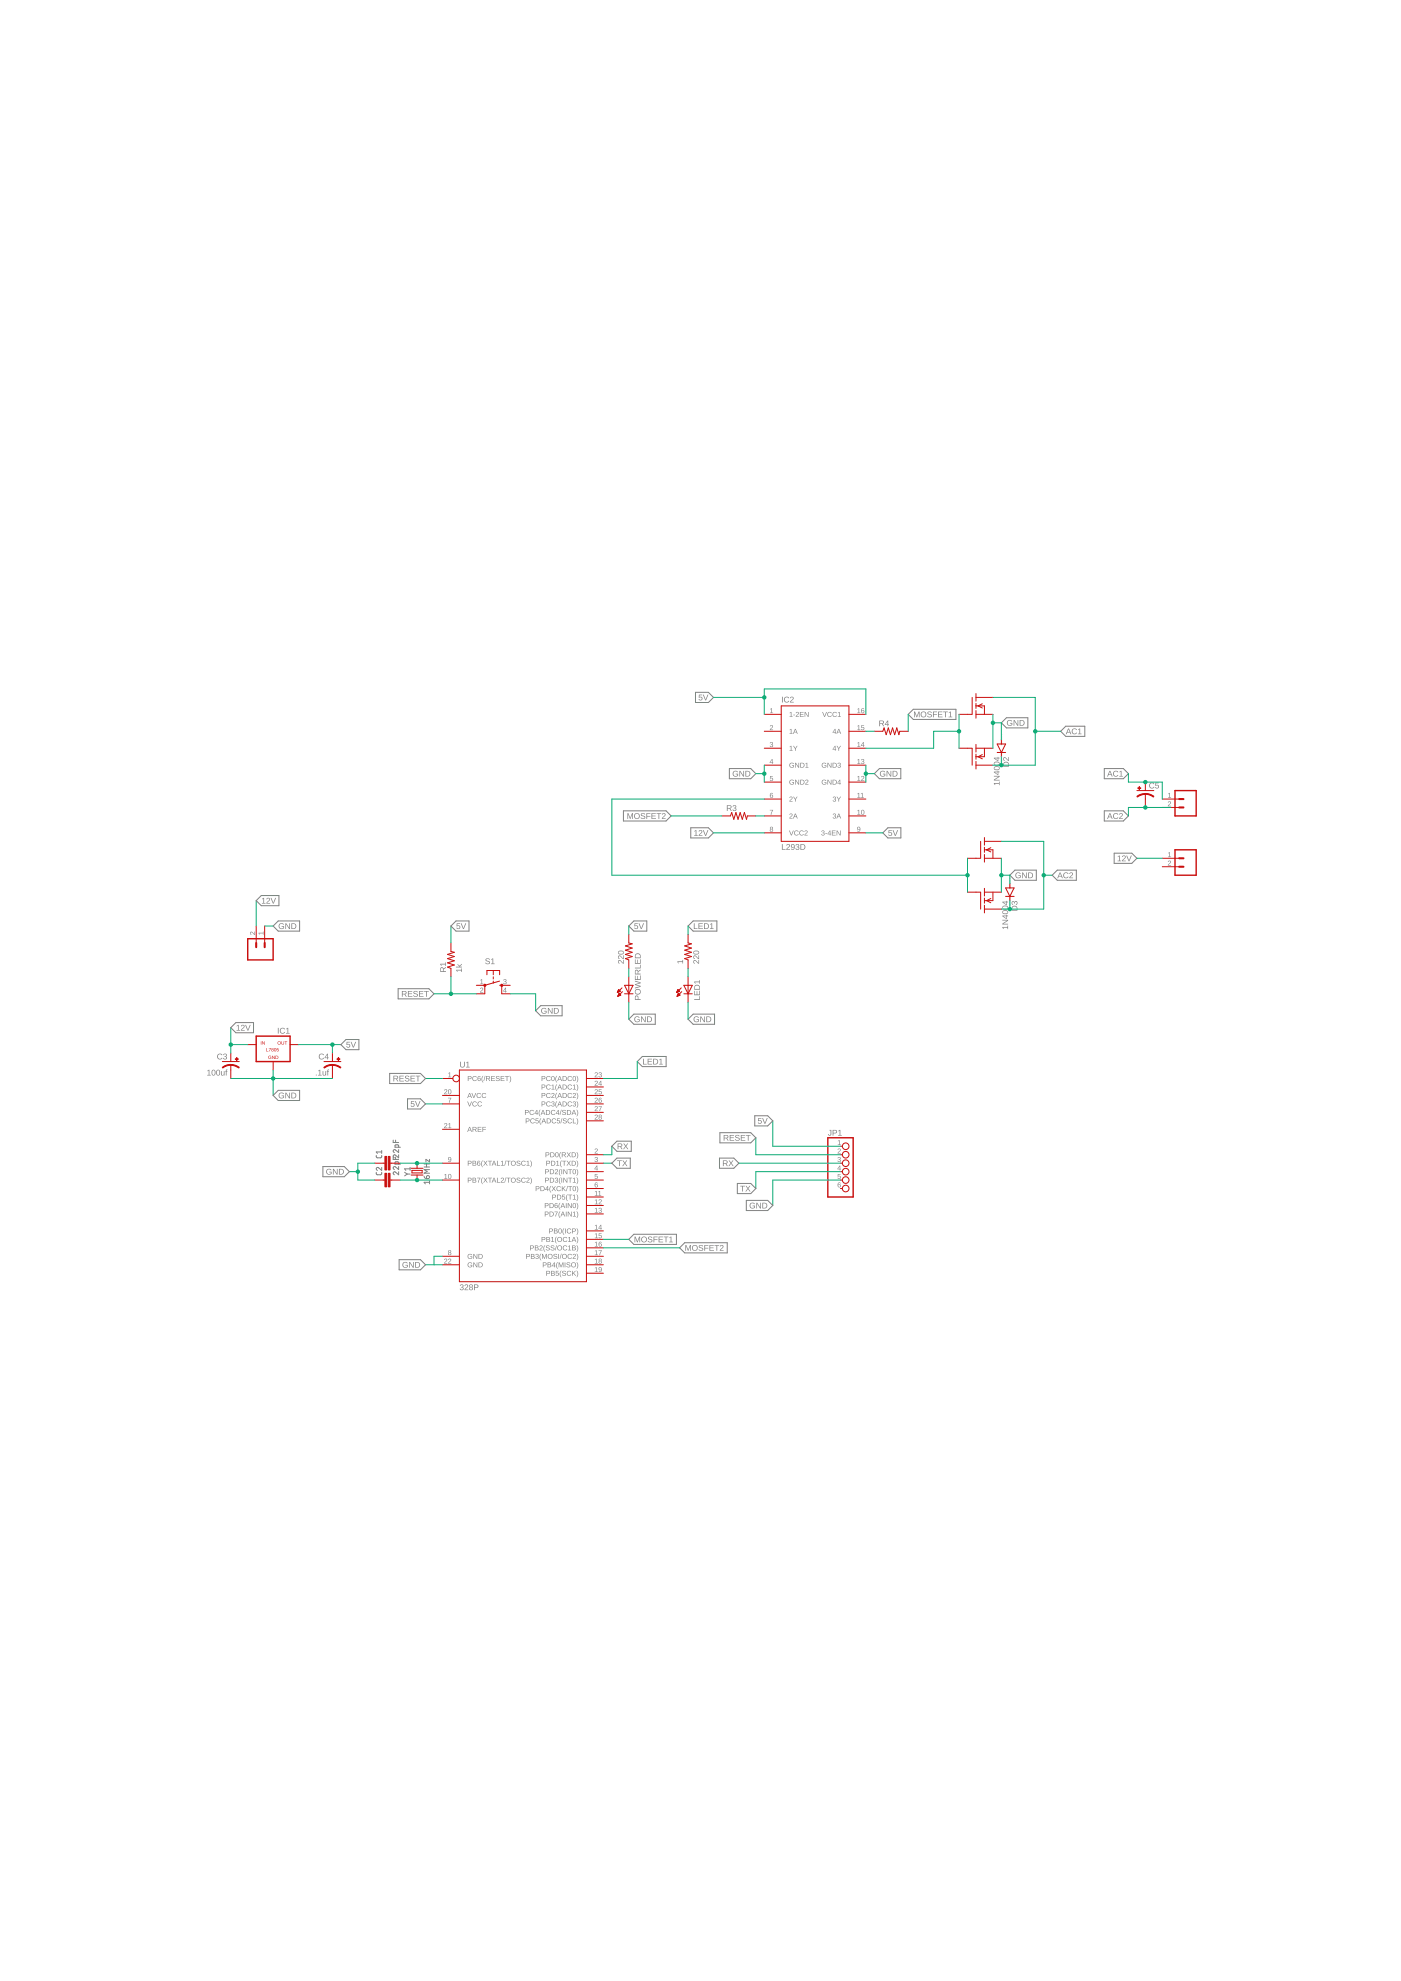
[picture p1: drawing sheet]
<svg xmlns="http://www.w3.org/2000/svg" width="420mm" height="594mm" viewBox="0 0 420 594" stroke-linecap="round" stroke-linejoin="round" font-family="sans-serif">
<g fill="#808080">
<path d="M300.2 223.2v.2l.3-.2v.3l-.1-.3-.2 .3zM300.3 222.9l.3 .2h-.4zM300.3 223a.1 .1 0 0 0 .2 0 .1 .1 0 0 0-.2 0zM300.2 222.7l.3 .1zM300.2 222.5l.3 .1-.2 .1zM300.3 222.2l.1 .1 .1-.1v.2h-.2zM300.3 222.2v.1zM300.1 221.9a.2 .2 0 0 1 .4 0 .2 .2 0 0 1-.4 0zM300.2 221.9a.15 .15 0 0 0 .3 0 .15 .15 0 0 0-.3 0zM300.2 221.5l.3 .1zM300.1 221.2h.4v.2zM300.3 221.3a.1 .1 0 0 0 .2 0 .1 .1 0 0 0-.2 0zM300.3 220.9l.1 .2 .1-.2v.2h-.2zM300.3 220.9v.2zM300.2 220.7l.3 .1zM300.1 220.3l.4-.1v.2z"/>
<path d="M300.2 228.3v.2l.3-.2v.2l-.1-.2-.2 .3zM300.3 228l.3 .2h-.4zM300.3 228.1a.1 .1 0 0 0 .2 0 .1 .1 0 0 0-.2 0zM300.2 227.8l.3 .1zM300.2 227.6l.3 .1-.2 .1zM300.3 227.2l.1 .2 .1-.1v.1h-.2zM300.3 227.3v.1zM300.1 227a.2 .2 0 0 1 .4 0 .2 .2 0 0 1-.4 0zM300.2 227a.15 .15 0 0 0 .3 0 .15 .15 0 0 0-.3 0zM300.2 226.6l.3 .1zM300.1 226.3h.4v.2zM300.3 226.4a.1 .1 0 0 0 .2 0 .1 .1 0 0 0-.2 0zM300.3 226l.1 .2 .1-.2v.2h-.2zM300.3 226v.2zM300.2 225.7l.3 .2zM300.2 225.3l.3 .2v-.2v.2l-.3-.2v.2z"/>
<path d="M302.7 266.4l.1 .2 .2-.2v.2v-.2l-.3 .3zM302.8 266.1l.4 .2h-.4zM302.8 266.2a.1 .1 0 0 0 .2 0 .1 .1 0 0 0-.2 0zM302.8 265.9l.3 .1zM302.8 265.6l.3 .2h-.3zM302.8 265.3l.1 .2 .2-.1-.1 .1h-.2zM302.8 265.4l.1 .1zM302.7 265.1a.2 .2 0 0 1 .4 0 .2 .2 0 0 1-.4 0zM302.7 265.1a.15 .15 0 0 0 .3 0 .15 .15 0 0 0-.3 0zM302.8 264.7l.3 .1zM302.7 264.4h.4v.2zM302.8 264.5a.1 .1 0 0 0 .2 0 .1 .1 0 0 0-.2 0zM302.8 264.1l.1 .1 .2-.1-.1 .2h-.2zM302.8 264.1l.1 .1zM302.8 263.8l.3 .2zM302.7 263.5l.4-.1v.2z"/>
<path d="M302.7 271.5l.1 .2 .2-.3v.3v-.2l-.3 .2zM302.8 271.1l.4 .3h-.4zM302.8 271.3a.1 .1 0 0 0 .2 0 .1 .1 0 0 0-.2 0zM302.8 271h.3zM302.8 270.7l.3 .2h-.3zM302.8 270.4l.1 .2 .2-.2-.1 .2h-.2zM302.8 270.5l.1 .1zM302.7 270.1a.2 .2 0 0 1 .4 0 .2 .2 0 0 1-.4 0zM302.7 270.1a.15 .15 0 0 0 .3 0 .15 .15 0 0 0-.3 0zM302.8 269.7l.3 .2zM302.7 269.4h.4v.2zM302.8 269.5a.1 .1 0 0 0 .2 0 .1 .1 0 0 0-.2 0zM302.8 269.1l.1 .2 .2-.1-.1 .1h-.2zM302.8 269.2l.1 .1zM302.8 268.9l.3 .1zM302.7 268.5l.3 .2 .1-.3v.3l-.3-.2-.1 .2z"/>
<path d="M138.1 385.3a.5 .5 0 0 1 .8 0 .5 .5 0 0 1-.2 .7 .53 .53 0 0 1 0 1 .53 .53 0 0 1-.8-.5l.2-.1a.35 .35 0 0 0 .5 .4 .35 .35 0 0 0 .1-.6l-.4-.1v-.2a.33 .33 0 0 0 .5-.1 .33 .33 0 0 0-.3-.5 .33 .33 0 0 0-.4 .3h-.2zM139.5 385.3a.59 .59 0 0 1 .9 .2 .59 .59 0 0 1-.5 .8l-.4 .4h.9v.2h-1.1l.7-.9a.34 .34 0 0 0 .1-.6 .34 .34 0 0 0-.6 .2h-.2zM140.9 385.3a.5 .5 0 0 1 .8-.1 .5 .5 0 0 1-.2 .8 .49 .49 0 0 1 .1 .8 .49 .49 0 0 1-.7 0 .49 .49 0 0 1 .1-.8l-.3-.3zM140.9 385.6a.35 .35 0 0 0 .7 0 .35 .35 0 0 0-.7 0zM140.9 386.4a.36 .36 0 0 0 .7 0 .36 .36 0 0 0-.7 0zM142.2 385.2h.7a.53 .53 0 0 1 .6 .5 .53 .53 0 0 1-.6 .5h-.5v.7h-.2zM142.4 385.4v.7l.8-.2-.1-.5z"/>
</g>
<g fill="none" stroke="#808080" stroke-width=".3">
<path d="M117.9 341.9v.7h1.6M117.9 347v.7h1.6M118.6 341.9v.7M118.6 347v.7M119.5 346.3v.9l-.9-.7a.44 .44 0 0 0-.7 .1 .44 .44 0 0 0 .4 .6M119.5 344.7v1l-.9-.8a.44 .44 0 0 0-.7 .1 .44 .44 0 0 0 .4 .7M119.5 344l-.1-.7-.9 .2v.5h1.6M119.5 351.4v.9l-.9-.8a.44 .44 0 0 0-.7 .2 .44 .44 0 0 0 .4 .6M119.5 349.8v.9l-.9-.7a.44 .44 0 0 0-.7 .1 .44 .44 0 0 0 .4 .6M119.5 349.1l-.1-.7-.9 .1v.6h1.6M127.2 352.7l.3 .6 .4 .2M127.2 350h1.6"/>
<path d="M127.2 349.1h1.6M127.9 349.1v.9M128 352.7a.47 .47 0 0 1 .8 .1 .47 .47 0 0 1-.4 .7h-.5zM128.8 354.6h-1.6l.4 .4M128.8 347.7v.7l-1.1-.7v.7M128.8 354.1v.9M128.8 350.8h-1.6l.9 .5-.9 .5h1.6"/>
</g>
<g fill="#808080">
<path d="M134.4 329.2h.9l-.5 1.5h-.2l.1-.4 .5-.9h-.8z"/>
<path d="M178.4 352.1h.8v.1h-.6l-.1 .5a.5 .5 0 0 1 .8 .2 .5 .5 0 0 1-.4 .7 .5 .5 0 0 1-.6-.4l.5 .2a.34 .34 0 0 0 .3-.5 .34 .34 0 0 0-.6 0h-.2z"/>
<path d="M178.5 347.1a.43 .43 0 0 1 .7-.1 .43 .43 0 0 1-.2 .7 .39 .39 0 0 1 .3 .5 .39 .39 0 0 1-.5 .3l-.5-.2 .2-.2a.3 .3 0 0 0 .4 .2 .3 .3 0 0 0 .1-.4l-.4-.3a.29 .29 0 0 0 .5-.1 .29 .29 0 0 0-.2-.4 .29 .29 0 0 0-.4 .3h-.2z"/>
<path d="M178.5 344.5a.5 .5 0 0 1 .7 .3 .5 .5 0 0 1-.4 .6l-.3 .4h.8v.1h-1l.7-.8a.28 .28 0 0 0-.1-.5 .28 .28 0 0 0-.4 .2h-.2z"/>
<path d="M134.5 321.8l.5-.2v1.3l.3 .2h-.9l.4-.2v-1.1l-.3 .2z"/>
<path d="M77.5 279.7h1.4l.1-.3v.9l-.1-.4h-1.2l.3 .3h-.2z"/>
<path d="M75.1 279.5a1.04 1.04 0 0 1 1.2 .6v-.7h.2v.9l-.9-.6a.28 .28 0 0 0-.4 0 .28 .28 0 0 0 .2 .4v.2l-.4-.3z"/>
<path d="M136.8 290.8h1.6v-.4h.1v1.1h-.1v-.5h-1.4l.3 .4h-.2zM137.2 289.1l.6 .5 .7-.6v.3l-.6 .4 .6 .2v.2h-1.8v-.2h1.2l-.7-.6z"/>
<path d="M62.2 321.1l.6-.3v1.5h.4v.2h-1.1v-.2h.5v-1.3l-.4 .3zM63.7 320.9a.83 .83 0 0 1 1 .7 .83 .83 0 0 1-.8 .9 1.13 1.13 0 0 1-.2-1.6zM63.9 321l-.2 .1a.77 .77 0 0 0 .5 1.2l.1-.1a.77 .77 0 0 0-.4-1.2zM65.1 320.9a.83 .83 0 0 1 1 .7 .83 .83 0 0 1-.9 .9 1.13 1.13 0 0 1-.1-1.6zM65.3 321l-.2 .1a.77 .77 0 0 0 .5 1.2l.1-.1a.77 .77 0 0 0-.4-1.2zM66.3 321.2h.2v.8a.32 .32 0 0 0 .4 .4 .32 .32 0 0 0 .2-.4v-.8h.2v1.3l-.2-.2a.44 .44 0 0 1-.5 .2 .44 .44 0 0 1-.3-.4zM67.8 320.8l.4-.1-.2 .3 .2 .4h-.3v1.1h-.2v-1.1h-.2z"/>
<path d="M94.7 322.3h.3v.2h-.3zM95.4 321.1l.6-.3v1.5h.5v.2h-1.1v-.2h.4v-1.3l-.4 .3zM96.7 321.2h.3v.8a.32 .32 0 0 0 .3 .4 .32 .32 0 0 0 .3-.4v-.8h.2v1.3l-.2-.2a.44 .44 0 0 1-.5 .2 .44 .44 0 0 1-.4-.4zM98.3 320.8l.4-.1-.3 .3 .3 .4h-.3v1.1h-.2v-1.1h-.2z"/>
<path d="M208 288a1.21 1.21 0 0 1 1.5 .8v-.9h.2v1.1l-1-.7a.34 .34 0 0 0-.6-.1 .34 .34 0 0 0 .3 .6v.2l-.5-.3zM208 286.7a1.21 1.21 0 0 1 1.5 .7v-.9h.2v1.1l-1-.7a.34 .34 0 0 0-.6-.1 .34 .34 0 0 0 .3 .6v.2l-.5-.3zM208 285.3a.82 .82 0 0 1 1.1-.3 .82 .82 0 0 1 .4 1.1 .85 .85 0 0 1-1.1 .2 .85 .85 0 0 1-.4-1zM208.1 285.5a.68 .68 0 0 0 .7 .5 .68 .68 0 0 0 .7-.5l-.7-.2z"/>
<path d="M298.1 234.8h1.5v-.4h.2v1.1h-.2v-.5h-1.3l.3 .4h-.3zM298.1 232.7h1.7v.3l-1.5 .9h1.5v.2h-1.7v-.3l1.4-.9h-1.4zM298.1 231.4h1.1l.2-.2v.2h.4v.2h-.4v.8h-.2l-1.1-.8zM298.3 231.6l.9 .6v-.6zM298.1 230a.82 .82 0 0 1 1.1-.3 .82 .82 0 0 1 .4 1.1 .85 .85 0 0 1-1 .2 .85 .85 0 0 1-.5-1zM298.3 230.2a.68 .68 0 0 0 .6 .6 .68 .68 0 0 0 .7-.6l-.7-.2zM298.1 228.7a.82 .82 0 0 1 1.1-.4 .82 .82 0 0 1 .4 1.1 .85 .85 0 0 1-1 .2 .85 .85 0 0 1-.5-.9zM298.3 228.8a.68 .68 0 0 0 .6 .6 .68 .68 0 0 0 .7-.6l-.7-.2zM298.1 227.2h1.1l.2-.2v.2h.4v.2h-.4v.8h-.2l-1.1-.7zM298.3 227.4l.9 .6v-.6z"/>
<path d="M300.6 278h1.5v-.4h.2v1h-.2v-.4h-1.3l.3 .4h-.2zM300.6 275.8h1.7v.3l-1.4 .9h1.4v.2h-1.7v-.2l1.5-1-1.5 .1zM300.6 274.6h1.2l.1-.3v.3h.4v.2h-.4v.8h-.1l-1.2-.8zM300.9 274.8l.9 .6v-.6zM300.7 273.2a.82 .82 0 0 1 1.1-.3 .82 .82 0 0 1 .3 1.1 .85 .85 0 0 1-1 .2 .85 .85 0 0 1-.4-1zM300.8 273.4a.68 .68 0 0 0 .7 .5 .68 .68 0 0 0 .6-.5l-.6-.2zM300.7 271.8a.82 .82 0 0 1 1.1-.3 .82 .82 0 0 1 .3 1.1 .85 .85 0 0 1-1 .2 .85 .85 0 0 1-.4-1zM300.8 272a.68 .68 0 0 0 .7 .5 .68 .68 0 0 0 .6-.5l-.6-.2zM300.6 270.4h1.2l.1-.2v.2h.4v.2h-.4v.8h-.1l-1.2-.8zM300.9 270.6l.9 .6v-.6z"/>
<path d="M234.5 253.1h.2v1.6h.9v.2h-1.1zM236 253.2a.59 .59 0 0 1 .9 .3 .59 .59 0 0 1-.5 .8l-.4 .4h.9v.2h-1.1l.7-1a.34 .34 0 0 0 .1-.6 .34 .34 0 0 0-.6 .3h-.2zM237.3 253.3a.84 .84 0 0 1 1.2 .6 .84 .84 0 0 1-.8 1l-.5-.4 .7 .2 .2-.7a.55 .55 0 0 1-.8 .1 .55 .55 0 0 1 0-.8zM237.3 253.7a.4 .4 0 0 0 .8 0 .4 .4 0 0 0-.8 0zM238.8 253.2a.5 .5 0 0 1 .8 0 .5 .5 0 0 1-.3 .8 .53 .53 0 0 1 0 .9 .53 .53 0 0 1-.8-.5h.3a.35 .35 0 0 0 .4 .3 .35 .35 0 0 0 .2-.5l-.4-.1v-.2a.33 .33 0 0 0 .4-.2 .33 .33 0 0 0-.2-.4 .33 .33 0 0 0-.4 .3h-.2zM240 253.1h.6a.86 .86 0 0 1 .9 .9 .86 .86 0 0 1-.8 .9h-.7zM240.3 253.3v1.4a.73 .73 0 0 0 1-.7 .73 .73 0 0 0-1-.7z"/>
<path d="M163.9 381.1h.6a.45 .45 0 0 1 .5 .5 .45 .45 0 0 1-.5 .4h-.5v.6h-.1zM164 381.3v.6l.8-.2-.2-.4zM165.3 381.1l1 .2v.3l-.3 .2 .4 .2-.1 .5-1 .1zM165.5 381.3v.4l.6-.1-.1-.3zM165.5 381.9v.5l.7-.1-.1-.4zM166.7 381.1h.8v.2h-.6l-.1 .4a.5 .5 0 0 1 .8 .3 .5 .5 0 0 1-.3 .7 .5 .5 0 0 1-.7-.4l.5 .2a.34 .34 0 0 0 .3-.5 .34 .34 0 0 0-.6-.1h-.1zM168.2 381h.2l-.4 1.2 .4 .8-.3-.1-.2-.7zM168.7 381.2l.7-.1 .3 .3-.2 .1a.34 .34 0 0 0-.4-.3 .34 .34 0 0 0-.2 .4 .62 .62 0 0 1 .6 .2 .62 .62 0 0 1 .1 .7l-.8 .1-.3-.4h.2a.39 .39 0 0 0 .5 .3 .39 .39 0 0 0 .3-.5l-.8-.3zM170.2 381.3l.7-.2 .4 .4h-.2a.54 .54 0 0 0-.8 0 .54 .54 0 0 0 .1 .8 .54 .54 0 0 0 .8-.2l.1 .1a.75 .75 0 0 1-1.1 .2 .75 .75 0 0 1 0-1.1zM171.6 381.1h.2v.8l.9-.8-.6 .7 .7 .8h-.2l-.6-.7-.2 .7h-.2zM172.8 381l.3 .2 .3 .6-.4 1.2h-.2l.4-1.1z"/>
<path d="M178.4 380.2l.5-.2v1.3l.4 .2h-.9l.3-.2v-1.1l-.3 .2zM179.6 380.1a.65 .65 0 0 1 .9 .7 .65 .65 0 0 1-.9 .5l-.1-.1a.45 .45 0 0 0 .6 .1 .45 .45 0 0 0 .2-.5 .47 .47 0 0 1-.7 0 .47 .47 0 0 1 0-.7zM179.6 380.5a.35 .35 0 0 0 .7 0 .35 .35 0 0 0-.7 0z"/>
<path d="M140.3 353.2h.6a.45 .45 0 0 1 .5 .4 .45 .45 0 0 1-.5 .5h-.4v.6h-.2zM140.5 353.3v.6l.7-.1-.1-.4zM141.7 353.2l1 .1 .1 .4-.3 .2 .3 .2-.1 .4-1 .2zM141.9 353.3v.5l.7-.1-.1-.3zM141.9 354v.5l.7-.2-.1-.3zM143.1 353.2h1l-.6 1.5h-.1v-.4l.5-1h-.8zM144.7 353.1h.2l-.4 1.2 .4 .8-.3-.1-.3-.7zM145 353.2l.6 .6 .4-.6h.2l-.5 .7 .6 .8h-.3l-.4-.7-.5 .7h-.2l.6-.8zM146.3 353.2h1.3v.1h-.6v1.4h-.2v-1.4h-.5zM148 353.2h.3l.6 1.5h-.2l-.2-.5h-.7l-.1 .5h-.3zM148.2 353.3l-.3 .8h.5zM149 353.2h.2v1.3h.8v.2h-1zM150.3 353.3a.5 .5 0 0 1 .8 .2 .5 .5 0 0 1-.4 .7l-.3 .3h.7v.2h-.9l.6-.9a.28 .28 0 0 0 0-.5 .28 .28 0 0 0-.4 .3h-.2zM151.7 353.1h.1l-.4 1.6h-.2zM151.9 353.2h1.2v.1h-.5v1.4h-.2v-1.4h-.5zM153.1 353.9a.8 .8 0 0 1 1.6 0 .8 .8 0 0 1-1.6 0zM153.3 353.9a.6 .6 0 0 0 1.2 0 .6 .6 0 0 0-1.2 0zM155.1 353.3l.6-.1 .4 .3h-.2a.34 .34 0 0 0-.4-.2 .34 .34 0 0 0-.3 .4 .62 .62 0 0 1 .7 .2 .62 .62 0 0 1 0 .7h-.7l-.3-.3h.2a.39 .39 0 0 0 .4 .3 .39 .39 0 0 0 .3-.5l-.8-.3zM156.5 353.4l.7-.2 .4 .3-.1 .1a.54 .54 0 0 0-.9-.1 .54 .54 0 0 0 .1 .9 .54 .54 0 0 0 .8-.2l.2 .1a.75 .75 0 0 1-1.2 .2 .75 .75 0 0 1 0-1.1zM158 353.3a.5 .5 0 0 1 .8 .2 .5 .5 0 0 1-.5 .7l-.2 .3h.7v.2h-1l.7-.9a.28 .28 0 0 0 0-.5 .29 .29 0 0 0-.5 .3h-.1zM158.9 353.1l.3 .2 .3 .6-.4 1.2h-.2l.4-1.2z"/>
<path d="M133.3 352.3l.5-.2v1.3l.4 .1h-1l.4-.1v-1.2l-.3 .3zM134.6 352.1a.68 .68 0 0 1 .8 .7 .68 .68 0 0 1-.8 .7l-.3-.7zM134.7 352.2l-.1 .3a.49 .49 0 0 0-.1 .6 .49 .49 0 0 0 .6 .2v-.2a.56 .56 0 0 0-.4-.9z"/>
<path d="M140.3 348.1h.6a.45 .45 0 0 1 .5 .4 .45 .45 0 0 1-.5 .5h-.4v.6h-.2zM140.5 348.3v.5l.7-.1-.1-.4zM141.7 348.1l1 .2 .1 .3-.3 .2 .3 .2-.1 .5-1 .1zM141.9 348.3v.4l.7-.1-.1-.3zM141.9 348.9v.5l.7-.1-.1-.4zM143.3 348.2l.5-.1 .2 .3a.44 .44 0 0 0-.5-.1 .44 .44 0 0 0-.2 .5 .5 .5 0 0 1 .7 .2 .5 .5 0 0 1-.4 .7 .5 .5 0 0 1-.5-.6zM143.2 349.1a.35 .35 0 0 0 .7 0 .35 .35 0 0 0-.7 0zM144.7 348h.2l-.4 1.2 .4 .8-.3-.1-.3-.7zM145 348.1l.6 .6 .4-.6h.2l-.5 .7 .6 .8h-.3l-.4-.7-.5 .7h-.2l.6-.8zM146.3 348.1h1.3v.2h-.6v1.3h-.2v-1.3h-.5zM148 348.1h.3l.6 1.5h-.2l-.2-.5h-.7l-.1 .5h-.3zM148.2 348.3l-.3 .7h.5zM149 348.1h.2v1.3h.8v.2h-1zM150.3 348.3l.5-.2v1.3l.3 .2h-.9l.4-.2v-1.1l-.3 .2zM151.7 348h.1l-.4 1.6h-.2zM151.9 348.1h1.2v.2h-.5v1.3h-.2v-1.3h-.5zM153.1 348.8a.8 .8 0 0 1 1.6 0 .8 .8 0 0 1-1.6 0zM153.3 348.8a.6 .6 0 0 0 1.2 0 .6 .6 0 0 0-1.2 0zM155.1 348.2l.6-.1 .4 .3-.2 .1a.34 .34 0 0 0-.4-.3 .34 .34 0 0 0-.3 .4 .62 .62 0 0 1 .7 .2 .62 .62 0 0 1 0 .7l-.7 .1-.3-.4h.2a.39 .39 0 0 0 .4 .3 .39 .39 0 0 0 .3-.5l-.8-.3zM156.5 348.3l.7-.2 .4 .4h-.1a.54 .54 0 0 0-.9 0 .54 .54 0 0 0 .1 .8 .54 .54 0 0 0 .8-.2l.2 .1a.75 .75 0 0 1-1.2 .2 .75 .75 0 0 1 0-1.1zM157.9 348.3l.6-.2v1.3l.3 .2h-.9l.4-.2v-1.1l-.4 .2zM158.9 348l.3 .2 .3 .6-.4 1.2h-.2l.4-1.2z"/>
<path d="M134.5 347.1a.65 .65 0 0 1 .8 .6 .65 .65 0 0 1-.9 .6v-.1a.45 .45 0 0 0 .6 .1 .45 .45 0 0 0 .2-.5 .47 .47 0 0 1-.8 0 .47 .47 0 0 1 .1-.7zM134.5 347.5a.33 .33 0 0 0 .6 0 .33 .33 0 0 0-.6 0z"/>
<path d="M140.4 376.2l.8-.2 .4 .4h-.2a.58 .58 0 0 0-.8 0 .58 .58 0 0 0 0 .9 .58 .58 0 0 0 .8-.1v-.3h-.4v-.1h.6v.5a.8 .8 0 0 1-1.1 .1 .8 .8 0 0 1-.1-1.2zM142 376h.2l.8 1.3v-1.3h.2v1.5h-.3l-.8-1.2v1.2h-.1zM143.5 376h.5a.74 .74 0 0 1 .8 .7 .74 .74 0 0 1-.8 .8h-.5zM143.7 376.2v1.2a.62 .62 0 0 0 .9-.6 .62 .62 0 0 0-.9-.6z"/>
<path d="M134.5 375a.43 .43 0 0 1 .7 0 .43 .43 0 0 1-.1 .6 .42 .42 0 0 1 .1 .7 .42 .42 0 0 1-.7 0 .42 .42 0 0 1 .1-.7l-.2-.2zM134.6 375.3a.27 .27 0 0 0 .5 0 .27 .27 0 0 0-.5 0zM134.5 376a.35 .35 0 0 0 .7 0 .35 .35 0 0 0-.7 0z"/>
<path d="M140.4 378.8l.8-.2 .4 .3-.2 .1a.58 .58 0 0 0-.8 0 .58 .58 0 0 0 0 .8 .58 .58 0 0 0 .8-.1v-.2h-.4v-.2h.6v.5a.8 .8 0 0 1-1.1 .1 .8 .8 0 0 1-.1-1.1zM142 378.6h.2l.8 1.2v-1.2h.2v1.5h-.3l-.8-1.3v1.3h-.1zM143.5 378.6h.5a.74 .74 0 0 1 .8 .7 .74 .74 0 0 1-.8 .8h-.5zM143.7 378.7v1.2a.62 .62 0 0 0 .9-.6 .62 .62 0 0 0-.9-.6z"/>
<path d="M133.3 377.5a.5 .5 0 0 1 .8 .3 .5 .5 0 0 1-.4 .6l-.3 .4h.8v.1h-1l.7-.8a.28 .28 0 0 0-.1-.5 .28 .28 0 0 0-.4 .2h-.2zM134.5 377.5a.5 .5 0 0 1 .8 .3 .5 .5 0 0 1-.4 .6l-.3 .4h.7v.1h-.9l.6-.8a.28 .28 0 0 0 0-.5 .28 .28 0 0 0-.4 .2h-.2z"/>
<path d="M140.1 330.3h.2l.5 1.3 .5-1.3h.2l-.6 1.5h-.2zM141.8 330.5l.8-.2 .4 .4h-.2a.54 .54 0 0 0-.8 0 .54 .54 0 0 0 0 .8 .54 .54 0 0 0 .8-.1h.2a.75 .75 0 0 1-1.1 .3 .75 .75 0 0 1-.1-1.2zM143.4 330.5l.7-.2 .4 .4h-.2a.54 .54 0 0 0-.8 0 .54 .54 0 0 0 .1 .8 .54 .54 0 0 0 .8-.1h.1a.75 .75 0 0 1-1.1 .3 .75 .75 0 0 1 0-1.2z"/>
<path d="M140.7 337.9h.2l.6 1.5h-.2l-.1-.4h-.7l-.2 .4h-.2zM140.8 338.1l-.2 .7h.5zM141.7 337.9h.7a.43 .43 0 0 1 .5 .4 .43 .43 0 0 1-.3 .5l.4 .6h-.2l-.4-.6h-.5v.6h-.2zM141.9 338.1v.6h.5a.28 .28 0 0 0 .3-.3 .28 .28 0 0 0-.3-.3zM143.3 337.9h1.1v.2h-.9v.5h.8v.1h-.8v.6h.9v.1h-1.1zM144.7 337.9h1v.2h-.8v.6h.8v.1h-.8v.6h-.2z"/>
<path d="M133.3 336.9a.5 .5 0 0 1 .8 .2 .5 .5 0 0 1-.4 .7l-.3 .3h.8v.2h-1l.7-.9a.28 .28 0 0 0-.1-.4 .28 .28 0 0 0-.4 .2h-.2zM134.5 337.1l.5-.3v1.3l.3 .2h-.9l.4-.2v-1.1l-.3 .2z"/>
<path d="M140.7 327.8h.2l.6 1.5h-.2l-.1-.5h-.7l-.2 .5h-.2zM140.8 327.9l-.2 .8h.5zM141.4 327.8h.2l.5 1.3 .5-1.3h.2l-.6 1.5h-.2zM143.1 328l.8-.2 .4 .3-.2 .1a.54 .54 0 0 0-.8 0 .54 .54 0 0 0 0 .8 .54 .54 0 0 0 .8-.2l.2 .1a.75 .75 0 0 1-1.2 .2 .75 .75 0 0 1 0-1.1zM144.7 328l.7-.2 .4 .3-.2 .1a.54 .54 0 0 0-.8 0 .54 .54 0 0 0 .1 .8 .54 .54 0 0 0 .8-.2l.1 .1a.75 .75 0 0 1-1.1 .2 .75 .75 0 0 1 0-1.1z"/>
<path d="M133.3 326.8a.5 .5 0 0 1 .8 .2 .5 .5 0 0 1-.4 .7l-.3 .3h.8v.1h-1l.7-.8a.28 .28 0 0 0-.1-.5 .28 .28 0 0 0-.4 .3l-.2-.1zM134.6 326.7a.68 .68 0 0 1 .8 .7 .68 .68 0 0 1-.8 .7l-.3-.7zM134.7 326.8l-.1 .3a.49 .49 0 0 0-.1 .6 .49 .49 0 0 0 .6 .2v-.2a.56 .56 0 0 0-.4-.9z"/>
<path d="M162.8 378.6h.6a.45 .45 0 0 1 .5 .4 .45 .45 0 0 1-.5 .5h-.4v.6h-.2zM163 378.7v.6l.7-.1-.1-.4zM164.2 378.6l1 .1 .1 .4-.3 .2 .3 .2-.1 .4-1 .2zM164.4 378.7v.5l.7-.1-.1-.3zM164.4 379.4v.5l.7-.2-.1-.3zM166.2 378.6h.2v1h.2l-.2 .5h-.2v-.4h-.7zM166.2 378.8l-.5 .8h.5zM167.2 378.5h.2l-.4 1.2 .4 .8-.3-.1-.3-.7zM167.5 378.6h.3l.5 1.2 .4-1.2h.3v1.5h-.2v-1.3l-.5 1.3-.6-1.3v1.3h-.2zM169.3 378.6h.2v1.5h-.2zM170.1 378.7l.6-.1 .3 .3h-.2a.34 .34 0 0 0-.4-.2 .34 .34 0 0 0-.2 .4 .62 .62 0 0 1 .6 .2 .62 .62 0 0 1 .1 .7h-.7l-.4-.3h.2a.39 .39 0 0 0 .5 .3 .39 .39 0 0 0 .3-.5l-.8-.3zM171.2 379.3a.76 .76 0 0 1 1.5 0 .76 .76 0 0 1-1.5 0zM171.4 379.3a.57 .57 0 0 0 1.1 0 .57 .57 0 0 0-1.1 0zM172.8 378.5l.3 .1 .3 .7-.4 1.2h-.2l.4-1.2z"/>
<path d="M178.4 377.7l.5-.2v1.3l.4 .1h-.9l.3-.1v-1.2l-.3 .3zM179.7 377.5a.43 .43 0 0 1 .6 0 .43 .43 0 0 1-.1 .7 .42 .42 0 0 1 .1 .6 .42 .42 0 0 1-.6 0 .42 .42 0 0 1 .1-.6l-.3-.3zM179.7 377.8a.3 .3 0 0 0 .6 0 .3 .3 0 0 0-.6 0zM179.7 378.5a.31 .31 0 0 0 .6 0 .31 .31 0 0 0-.6 0z"/>
<path d="M157.8 376h.6a.45 .45 0 0 1 .5 .5 .45 .45 0 0 1-.5 .4h-.4v.6h-.2zM158 376.2v.6l.7-.1-.1-.5zM159.2 376l1 .2 .1 .3-.3 .2 .3 .3-.1 .4-1 .1zM159.4 376.2v.5l.7-.2-.1-.2zM159.4 376.8v.6l.7-.2-.1-.3zM160.7 376.1a.43 .43 0 0 1 .7 0 .43 .43 0 0 1-.2 .7 .39 .39 0 0 1 .4 .4 .39 .39 0 0 1-.5 .3l-.5-.2 .1-.2a.3 .3 0 0 0 .5 .3 .3 .3 0 0 0 .1-.5l-.4-.2a.29 .29 0 0 0 .4-.2 .29 .29 0 0 0-.2-.3 .29 .29 0 0 0-.3 .2h-.2zM162.2 376h.2l-.4 1.1 .4 .9-.3-.2-.3-.6zM162.5 376h.3l.5 1.3 .4-1.3h.3v1.5h-.2v-1.3l-.5 1.3-.6-1.3v1.3h-.2zM164.2 376.8a.76 .76 0 0 1 1.5 0 .76 .76 0 0 1-1.5 0zM164.4 376.8a.57 .57 0 0 0 1.1 0 .57 .57 0 0 0-1.1 0zM166.1 376.1l.7-.1 .3 .4h-.2a.34 .34 0 0 0-.4-.3 .34 .34 0 0 0-.2 .5 .62 .62 0 0 1 .6 .2 .62 .62 0 0 1 .1 .6l-.8 .1-.3-.3 .2-.1a.39 .39 0 0 0 .5 .3 .39 .39 0 0 0 .3-.4l-.9-.4zM167.4 376h.2v1.5h-.2zM168.3 376h.1l-.4 1.5h-.2zM168.5 376.8a.76 .76 0 0 1 1.5 0 .76 .76 0 0 1-1.5 0zM168.6 376.8a.6 .6 0 0 0 1.2 0 .6 .6 0 0 0-1.2 0zM170.4 376.2l.7-.2 .4 .4h-.1a.54 .54 0 0 0-.9 0 .54 .54 0 0 0 .1 .8 .54 .54 0 0 0 .8-.1h.2a.75 .75 0 0 1-1.2 .3 .75 .75 0 0 1 0-1.2zM171.9 376.1a.5 .5 0 0 1 .8 .2 .5 .5 0 0 1-.5 .7l-.2 .4h.7v.1h-1l.7-.8a.28 .28 0 0 0 0-.5 .28 .28 0 0 0-.5 .2h-.1zM172.8 376l.3 .1 .3 .7-.4 1.2h-.2l.4-1.2z"/>
<path d="M178.4 375.2l.5-.3v1.3l.4 .2h-.9l.3-.2v-1.1l-.3 .2zM179.5 374.9h1l-.5 1.5h-.2v-.4l.5-.9h-.8z"/>
<path d="M159 373.5h.6a.45 .45 0 0 1 .5 .4 .45 .45 0 0 1-.5 .5h-.4v.6h-.2zM159.2 373.7v.5l.7-.1-.1-.4zM160.4 373.5l1 .2v.3l-.2 .2 .3 .2-.1 .5-1 .1zM160.6 373.7v.4l.6-.1v-.3zM160.6 374.3v.5l.7-.1-.1-.4zM161.9 373.6a.5 .5 0 0 1 .8 .2 .5 .5 0 0 1-.4 .7l-.3 .3h.7v.2h-.9l.6-.9a.28 .28 0 0 0 0-.5 .28 .28 0 0 0-.4 .3h-.2zM163.4 373.4h.1l-.3 1.2 .3 .8-.3-.1-.2-.7zM163.9 373.6l.6-.1 .4 .3-.2 .1a.34 .34 0 0 0-.5-.3 .34 .34 0 0 0-.2 .4 .62 .62 0 0 1 .6 .2 .62 .62 0 0 1 .1 .7l-.7 .1-.3-.4h.1a.39 .39 0 0 0 .5 .3 .39 .39 0 0 0 .3-.5l-.8-.3zM165.3 373.6l.6-.1 .4 .3-.2 .1a.34 .34 0 0 0-.4-.3 .34 .34 0 0 0-.3 .4 .62 .62 0 0 1 .7 .2 .62 .62 0 0 1 .1 .7l-.8 .1-.3-.4h.2a.39 .39 0 0 0 .4 .3 .39 .39 0 0 0 .3-.5l-.8-.3zM166.8 373.4h.2l-.4 1.6h-.2zM167 374.2a.8 .8 0 0 1 1.6 0 .8 .8 0 0 1-1.6 0zM167.2 374.2a.6 .6 0 0 0 1.2 0 .6 .6 0 0 0-1.2 0zM169 373.7l.7-.2 .4 .3-.2 .1a.54 .54 0 0 0-.8 0 .54 .54 0 0 0 .1 .8 .54 .54 0 0 0 .8-.2l.1 .1a.75 .75 0 0 1-1.1 .2 .75 .75 0 0 1 0-1.1zM170.4 373.7l.5-.2v1.3l.4 .2h-.9l.3-.2v-1.1l-.3 .2zM171.6 373.5l1 .2v.3l-.3 .2 .4 .2-.1 .5-1 .1zM171.8 373.7v.4l.6-.1-.1-.3zM171.8 374.3v.5l.7-.1-.2-.4zM172.8 373.4l.3 .2 .3 .6-.4 1.2h-.2l.4-1.2z"/>
<path d="M178.4 372.6l.5-.2v1.3l.4 .2h-.9l.3-.2v-1.1l-.3 .2zM179.7 372.5l.5-.1 .3 .3a.44 .44 0 0 0-.6-.1 .44 .44 0 0 0-.2 .5 .5 .5 0 0 1 .8 .2 .5 .5 0 0 1-.5 .7 .5 .5 0 0 1-.5-.6zM179.7 373.4a.31 .31 0 0 0 .6 0 .31 .31 0 0 0-.6 0z"/>
<path d="M162.4 371h.7a.45 .45 0 0 1 .5 .4 .45 .45 0 0 1-.5 .5h-.5v.5h-.2zM162.6 371.1v.6l.7-.1-.1-.4zM163.9 371l1 .1v.3l-.3 .3 .4 .2-.1 .4-1 .1zM164.1 371.1v.5l.6-.1-.1-.3zM164.1 371.7v.6l.7-.2-.2-.3zM165.3 371.2l.5-.2v1.3l.4 .1h-.9l.3-.1v-1.2l-.3 .3zM166.8 370.9h.2l-.4 1.2 .4 .8-.3-.2-.3-.6zM167.1 371.7a.76 .76 0 0 1 1.5 0 .76 .76 0 0 1-1.5 0zM167.2 371.7a.6 .6 0 0 0 1.2 0 .6 .6 0 0 0-1.2 0zM169 371.1l.7-.1 .4 .3-.2 .1a.54 .54 0 0 0-.8-.1 .54 .54 0 0 0 .1 .8 .54 .54 0 0 0 .8-.1l.1 .1a.75 .75 0 0 1-1.1 .2 .75 .75 0 0 1 0-1.2zM170.4 371.2l.5-.2v1.3l.4 .1h-.9l.4-.1v-1.2l-.4 .3zM172 371h.2l.6 1.4h-.2l-.1-.4h-.7l-.2 .4h-.2zM172.1 371.1l-.3 .7h.6zM172.8 370.9l.3 .1 .3 .7-.4 1.2h-.2l.4-1.2z"/>
<path d="M178.4 370.1l.5-.3v1.4l.4 .1h-.9l.3-.1v-1.2l-.3 .3zM179.6 369.8h.8v.2h-.7v.5a.5 .5 0 0 1 .7 .2 .5 .5 0 0 1-.3 .7 .5 .5 0 0 1-.6-.4l.5 .2a.34 .34 0 0 0 .3-.5 .34 .34 0 0 0-.6-.1h-.2z"/>
<path d="M164.7 368.4h.6a.45 .45 0 0 1 .5 .5 .45 .45 0 0 1-.5 .4h-.4v.6h-.2zM164.9 368.6v.6l.7-.2-.1-.4zM166.1 368.4l1 .2 .1 .3-.3 .2 .3 .2-.1 .5-1 .1zM166.3 368.6v.4l.7-.1-.1-.3zM166.3 369.2v.5l.7-.1-.1-.4zM167.7 368.5a.68 .68 0 0 1 .8 .7 .68 .68 0 0 1-.8 .6l-.2-.6zM167.8 368.6l-.1 .2a.49 .49 0 0 0-.1 .6 .49 .49 0 0 0 .6 .2l.1-.1a.56 .56 0 0 0-.5-.9zM169.1 368.3h.2l-.4 1.2 .4 .8-.3-.1-.3-.7zM169.5 368.4h.2v1.5h-.2zM170.2 368.6l.7-.2 .4 .4h-.2a.54 .54 0 0 0-.8 0 .54 .54 0 0 0 .1 .8 .54 .54 0 0 0 .8-.2l.1 .1a.75 .75 0 0 1-1.1 .3 .75 .75 0 0 1 0-1.2zM171.6 368.4h.6a.45 .45 0 0 1 .5 .5 .45 .45 0 0 1-.5 .4h-.4v.6h-.2zM171.8 368.6v.6l.7-.2-.1-.4zM172.8 368.3l.4 .2 .2 .6-.4 1.2h-.2l.4-1.1z"/>
<path d="M178.4 367.5l.5-.2v1.3l.4 .2h-.9l.3-.2v-1.1l-.3 .2zM180.1 367.3h.2v1h.2l-.2 .5h-.2v-.4h-.7zM180.1 367.5l-.5 .8h.5z"/>
<path d="M163.4 363.3h.6a.45 .45 0 0 1 .5 .5 .45 .45 0 0 1-.5 .4h-.4v.6h-.2zM163.6 363.5v.6l.7-.1-.1-.5zM164.8 363.3h.5a.74 .74 0 0 1 .8 .7 .74 .74 0 0 1-.7 .8h-.6zM165 363.5v1.2a.62 .62 0 0 0 .9-.6 .62 .62 0 0 0-.9-.6zM166.3 363.3h1l-.5 1.5h-.2v-.4l.5-.9h-.8zM167.9 363.3h.2l-.4 1.2 .4 .8-.3-.2-.3-.6zM168.7 363.3h.2l.6 1.5h-.2l-.2-.4h-.6l-.2 .4h-.2zM168.8 363.5l-.3 .7h.6zM169.7 363.3h.2v1.5h-.2zM170.3 363.3h.2l.8 1.3v-1.3h.2v1.5h-.3l-.8-1.2 .1 1.2h-.2zM171.8 363.6l.6-.3v1.4l.3 .1h-.9l.4-.1v-1.2l-.4 .3zM172.8 363.3l.3 .1 .3 .7-.4 1.2h-.2l.4-1.2z"/>
<path d="M178.4 362.5l.5-.3v1.3l.4 .2h-.9l.3-.2v-1.1l-.3 .2zM179.7 362.3a.43 .43 0 0 1 .7 0 .43 .43 0 0 1-.3 .6 .39 .39 0 0 1 .4 .5 .39 .39 0 0 1-.5 .3l-.5-.2 .2-.2a.3 .3 0 0 0 .4 .3 .3 .3 0 0 0 .1-.5l-.4-.2a.29 .29 0 0 0 .4-.2 .29 .29 0 0 0-.2-.4 .29 .29 0 0 0-.3 .3h-.2z"/>
<path d="M163.4 360.8h.6a.45 .45 0 0 1 .5 .4 .45 .45 0 0 1-.5 .5h-.4v.6h-.2zM163.6 361v.5l.7-.1-.1-.4zM164.8 360.8h.5a.74 .74 0 0 1 .8 .7 .74 .74 0 0 1-.7 .8h-.6zM165 361v1.1a.62 .62 0 0 0 .9-.6 .62 .62 0 0 0-.9-.5zM166.5 360.9l.5-.1 .2 .3a.44 .44 0 0 0-.5-.1 .44 .44 0 0 0-.2 .5 .5 .5 0 0 1 .8 .2 .5 .5 0 0 1-.5 .7 .5 .5 0 0 1-.5-.6zM166.5 361.8a.31 .31 0 0 0 .6 0 .31 .31 0 0 0-.6 0zM167.9 360.7h.2l-.4 1.2 .4 .8-.3-.1-.3-.7zM168.7 360.8h.2l.6 1.5h-.2l-.2-.5h-.6l-.2 .5h-.2zM168.8 361l-.3 .7h.6zM169.7 360.8h.2v1.5h-.2zM170.3 360.8h.2l.8 1.3v-1.3h.2v1.5h-.3l-.8-1.3 .1 1.3h-.2zM171.9 360.9a.68 .68 0 0 1 .8 .6 .68 .68 0 0 1-.7 .7l-.3-.7zM172.1 361l-.2 .2a.49 .49 0 0 0 0 .6 .49 .49 0 0 0 .6 .2v-.1a.56 .56 0 0 0-.4-.9zM172.8 360.7l.3 .2 .3 .6-.4 1.2h-.2l.4-1.2z"/>
<path d="M178.4 359.9l.5-.2v1.3l.4 .2h-.9l.3-.2v-1.1l-.3 .2zM179.7 359.8a.5 .5 0 0 1 .7 .2 .5 .5 0 0 1-.4 .7l-.3 .3h.8v.2h-1l.7-.9a.28 .28 0 0 0-.1-.5 .28 .28 0 0 0-.4 .3h-.2z"/>
<path d="M165.6 358.3h.6a.45 .45 0 0 1 .6 .4 .45 .45 0 0 1-.5 .5h-.5v.5h-.2zM165.8 358.4v.6l.7-.1-.1-.4zM167.1 358.3h.4a.74 .74 0 0 1 .8 .7 .74 .74 0 0 1-.7 .7h-.5zM167.3 358.4v1.2a.62 .62 0 0 0 .8-.6 .62 .62 0 0 0-.8-.6zM168.6 358.3h.8v.1h-.6l-.1 .5a.5 .5 0 0 1 .8 .2 .5 .5 0 0 1-.3 .7 .5 .5 0 0 1-.7-.4l.5 .2a.34 .34 0 0 0 .3-.5 .34 .34 0 0 0-.6 0h-.1zM170.1 358.2h.2l-.4 1.2 .4 .8-.3-.2-.2-.6zM170.4 358.3h1.2v.1h-.5v1.3h-.2v-1.3h-.5zM171.8 358.5l.6-.2v1.3l.3 .1h-.9l.4-.1v-1.2l-.4 .3zM172.8 358.2l.3 .1 .3 .7-.4 1.2h-.2l.4-1.2z"/>
<path d="M178.4 357.4l.5-.3v1.4l.4 .1h-.9l.3-.1v-1.2l-.3 .3zM179.4 357.4l.6-.3v1.4l.3 .1h-.9l.4-.1v-1.2l-.4 .3z"/>
<path d="M160.7 355.7h.6a.45 .45 0 0 1 .5 .5 .45 .45 0 0 1-.5 .4h-.4v.6h-.2zM160.9 355.9v.6l.7-.2-.2-.4zM162.1 355.7h.5a.74 .74 0 0 1 .7 .7 .74 .74 0 0 1-.7 .8h-.5zM162.3 355.9v1.1a.62 .62 0 0 0 .8-.5 .62 .62 0 0 0-.8-.6zM164.2 355.7h.2v1h.2l-.2 .5h-.2v-.3h-.7zM164.2 355.9l-.5 .8h.5zM165.2 355.6h.1l-.3 1.2 .3 .8-.3-.1-.2-.7zM165.4 355.7l.7 .6 .4-.6h.2l-.5 .7 .5 .8h-.2l-.4-.6-.5 .6h-.2l.6-.8zM167.1 355.9l.7-.2 .4 .4h-.2a.54 .54 0 0 0-.8 0 .54 .54 0 0 0 .1 .8 .54 .54 0 0 0 .8-.2l.1 .1a.75 .75 0 0 1-1.1 .3 .75 .75 0 0 1 0-1.2zM168.5 355.7h.2v.8l.9-.8-.6 .7 .7 .8h-.2l-.6-.7-.2 .7h-.2zM170.2 355.6h.1l-.4 1.6h-.2zM170.4 355.7h1.2v.2h-.5v1.3h-.2v-1.3h-.5zM171.9 355.8a.68 .68 0 0 1 .8 .7 .68 .68 0 0 1-.7 .6l-.3-.6zM172.1 355.9l-.1 .2a.49 .49 0 0 0-.1 .6 .49 .49 0 0 0 .6 .2v-.1a.56 .56 0 0 0-.4-.9zM172.8 355.6l.3 .2 .3 .6-.4 1.2h-.2l.4-1.1z"/>
<path d="M178.6 354.7l.4-.1 .3 .3a.44 .44 0 0 0-.6-.1 .44 .44 0 0 0-.2 .5 .5 .5 0 0 1 .8 .2 .5 .5 0 0 1-.4 .7 .5 .5 0 0 1-.6-.6zM178.5 355.6a.31 .31 0 0 0 .6 0 .31 .31 0 0 0-.6 0z"/>
<path d="M163.5 353.2h.6a.45 .45 0 0 1 .5 .4 .45 .45 0 0 1-.5 .5h-.4v.6h-.2zM163.7 353.3v.6l.7-.1-.1-.4zM164.9 353.2h.5a.74 .74 0 0 1 .8 .7 .74 .74 0 0 1-.7 .8h-.6zM165.1 353.3v1.2a.62 .62 0 0 0 .9-.6 .62 .62 0 0 0-.9-.6zM166.5 353.3a.43 .43 0 0 1 .7-.1 .43 .43 0 0 1-.2 .7 .39 .39 0 0 1 .4 .5 .39 .39 0 0 1-.5 .3l-.5-.2 .2-.2a.3 .3 0 0 0 .4 .2 .3 .3 0 0 0 .1-.4l-.4-.3a.29 .29 0 0 0 .4-.1 .29 .29 0 0 0-.2-.4 .29 .29 0 0 0-.3 .3l-.2-.1zM168 353.1h.2l-.4 1.2 .4 .8-.3-.1-.3-.7zM168.4 353.2h.2v1.5h-.2zM169 353.2h.2l.8 1.2v-1.2h.1v1.5h-.2l-.8-1.3v1.3h-.1zM170.4 353.2h1.2v.2h-.5v1.3h-.2v-1.3h-.5zM171.8 353.4l.6-.2v1.3l.3 .2h-.9l.4-.2v-1.1l-.4 .2zM172.8 353.1l.3 .2 .3 .6-.4 1.2h-.2l.4-1.2z"/>
<path d="M163.5 350.6h.6a.45 .45 0 0 1 .5 .5 .45 .45 0 0 1-.5 .4h-.4v.6h-.2zM163.7 350.8v.6l.7-.1-.1-.5zM164.9 350.6h.5a.74 .74 0 0 1 .8 .8 .74 .74 0 0 1-.7 .7h-.6zM165.1 350.8v1.2a.62 .62 0 0 0 .9-.6 .62 .62 0 0 0-.9-.6zM166.6 350.7a.5 .5 0 0 1 .7 .3 .5 .5 0 0 1-.4 .6l-.3 .4h.8v.1h-1l.7-.8a.28 .28 0 0 0-.1-.5 .28 .28 0 0 0-.4 .2h-.2zM168 350.6h.2l-.4 1.2 .4 .8-.3-.2-.3-.6zM168.4 350.6h.2v1.5h-.2zM169 350.6h.2l.8 1.3v-1.3h.1v1.5h-.2l-.8-1.2v1.2h-.1zM170.4 350.6h1.2v.2h-.5v1.3h-.2v-1.3h-.5zM171.9 350.7a.68 .68 0 0 1 .8 .7 .68 .68 0 0 1-.8 .7l-.2-.7zM172.1 350.8l-.2 .2a.49 .49 0 0 0 0 .7 .49 .49 0 0 0 .6 .1v-.1a.56 .56 0 0 0-.4-.9zM172.8 350.6l.3 .1 .3 .7-.4 1.2h-.2l.4-1.2z"/>
<path d="M178.9 349.5h.2v1h.2l-.2 .5h-.1v-.3h-.7zM179 349.7l-.6 .8h.6z"/>
<path d="M163.9 348.1h.6a.45 .45 0 0 1 .5 .4 .45 .45 0 0 1-.5 .5h-.5v.6h-.1zM164 348.3v.5l.8-.1-.2-.4zM165.3 348.1h.5a.74 .74 0 0 1 .7 .7 .74 .74 0 0 1-.7 .8h-.5zM165.5 348.3v1.1a.62 .62 0 0 0 .8-.6 .62 .62 0 0 0-.8-.5zM166.9 348.3l.5-.2v1.3l.3 .2h-.9l.4-.2v-1.1l-.3 .2zM168.4 348h.1l-.3 1.2 .3 .8-.3-.1-.2-.7zM168.6 348.1h1.2v.2h-.5v1.3h-.2v-1.3h-.5zM169.9 348.1l.7 .6 .4-.6h.2l-.5 .7 .5 .8h-.2l-.4-.7-.5 .7h-.2l.6-.8zM171.5 348.1h.4a.74 .74 0 0 1 .8 .7 .74 .74 0 0 1-.7 .8h-.5zM171.7 348.3v1.1a.62 .62 0 0 0 .8-.6 .62 .62 0 0 0-.8-.5zM172.8 348l.3 .2 .3 .6-.4 1.2h-.2l.4-1.2z"/>
<path d="M163.6 345.6h.6a.45 .45 0 0 1 .6 .4 .45 .45 0 0 1-.6 .5h-.4v.5h-.2zM163.8 345.7v.6l.7-.1-.1-.4zM165 345.6h.5a.74 .74 0 0 1 .8 .7 .74 .74 0 0 1-.7 .7h-.6zM165.2 345.7v1.2a.62 .62 0 0 0 .9-.6 .62 .62 0 0 0-.9-.6zM166.7 345.6a.68 .68 0 0 1 .8 .7 .68 .68 0 0 1-.8 .7l-.2-.7zM166.9 345.7l-.2 .3a.49 .49 0 0 0 0 .6 .49 .49 0 0 0 .5 .2l.1-.2a.56 .56 0 0 0-.4-.9zM168.1 345.5h.2l-.4 1.2 .4 .8-.3-.2-.3-.6zM168.5 345.6h.7a.43 .43 0 0 1 .5 .3 .43 .43 0 0 1-.4 .5l.5 .6h-.3l-.4-.6h-.4v.6h-.2zM168.7 345.7v.6h.5a.28 .28 0 0 0 .3-.3 .28 .28 0 0 0-.3-.3zM169.9 345.6l.7 .5 .4-.5h.2l-.5 .7 .5 .7h-.2l-.4-.6-.5 .6h-.2l.6-.7zM171.5 345.6h.4a.74 .74 0 0 1 .8 .7 .74 .74 0 0 1-.7 .7h-.5zM171.7 345.7v1.2a.62 .62 0 0 0 .8-.6 .62 .62 0 0 0-.8-.6zM172.8 345.5l.3 .1 .3 .7-.4 1.2h-.2l.4-1.2z"/>
<path d="M157.7 335.4h.6a.45 .45 0 0 1 .5 .5 .45 .45 0 0 1-.5 .4h-.4v.6h-.2zM157.9 335.6v.6l.7-.2-.1-.4zM159.2 335.6l.8-.2 .4 .4h-.2a.54 .54 0 0 0-.8 0 .54 .54 0 0 0 0 .8 .54 .54 0 0 0 .8-.2l.2 .1a.75 .75 0 0 1-1.1 .2 .75 .75 0 0 1-.1-1.1zM160.6 335.4h.9v.2h-.7v.4a.5 .5 0 0 1 .7 .3 .5 .5 0 0 1-.3 .6 .5 .5 0 0 1-.7-.3l.5 .1a.34 .34 0 0 0 .3-.4 .34 .34 0 0 0-.5-.1h-.2zM162.2 335.3h.2l-.4 1.2 .4 .8-.3-.1-.3-.7zM163 335.4h.2l.6 1.5h-.2l-.2-.4h-.7l-.1 .4h-.2zM163.1 335.6l-.3 .7h.6zM164 335.4h.5a.74 .74 0 0 1 .7 .7 .74 .74 0 0 1-.7 .8h-.5zM164.2 335.6v1.1a.62 .62 0 0 0 .8-.6 .62 .62 0 0 0-.8-.5zM165.6 335.6l.8-.2 .4 .4h-.2a.54 .54 0 0 0-.8 0 .54 .54 0 0 0 0 .8 .54 .54 0 0 0 .8-.2l.2 .1a.75 .75 0 0 1-1.1 .2 .75 .75 0 0 1-.1-1.1zM167.1 335.4h.8v.2h-.7v.4a.5 .5 0 0 1 .7 .3 .5 .5 0 0 1-.3 .6 .5 .5 0 0 1-.6-.3l.5 .1a.34 .34 0 0 0 .3-.4 .34 .34 0 0 0-.6-.1h-.2zM168.5 335.3h.2l-.5 1.6h-.1zM169 335.5l.6-.1 .4 .3-.2 .1a.34 .34 0 0 0-.5-.3 .34 .34 0 0 0-.2 .4 .62 .62 0 0 1 .6 .2 .62 .62 0 0 1 .1 .7l-.7 .1-.3-.4h.2a.39 .39 0 0 0 .4 .3 .39 .39 0 0 0 .3-.5l-.8-.3zM170.4 335.6l.7-.2 .4 .4h-.2a.54 .54 0 0 0-.8 0 .54 .54 0 0 0 .1 .8 .54 .54 0 0 0 .8-.2l.1 .1a.75 .75 0 0 1-1.1 .2 .75 .75 0 0 1 0-1.1zM171.8 335.4h.2v1.3h.7v.2h-.9zM172.8 335.3l.3 .2 .3 .6-.4 1.2h-.2l.4-1.2z"/>
<path d="M178.5 334.4a.5 .5 0 0 1 .7 .2 .5 .5 0 0 1-.4 .7l-.3 .3h.8v.2h-1l.7-.9a.28 .28 0 0 0-.1-.5 .28 .28 0 0 0-.4 .3h-.2zM179.7 334.4a.43 .43 0 0 1 .6-.1 .43 .43 0 0 1-.1 .7 .42 .42 0 0 1 .1 .6 .42 .42 0 0 1-.6 0 .42 .42 0 0 1 .1-.6l-.3-.2zM179.7 334.7a.3 .3 0 0 0 .6 0 .3 .3 0 0 0-.6 0zM179.7 335.4a.31 .31 0 0 0 .6 0 .31 .31 0 0 0-.6 0z"/>
<path d="M157.4 332.9h.7a.45 .45 0 0 1 .5 .4 .45 .45 0 0 1-.5 .5h-.5v.5h-.2zM157.6 333v.6l.7-.1-.1-.4zM159 333l.7-.1 .4 .3-.2 .1a.54 .54 0 0 0-.8-.1 .54 .54 0 0 0 .1 .8 .54 .54 0 0 0 .8-.1l.1 .1a.75 .75 0 0 1-1.1 .2 .75 .75 0 0 1 0-1.2zM161 332.9h.2v1h.2l-.2 .4h-.2v-.3h-.7zM161 333.1l-.5 .8h.5zM161.9 332.8h.2l-.3 1.2 .3 .8-.3-.2-.2-.6zM162.7 332.9h.3l.6 1.4h-.3l-.1-.4h-.7l-.2 .4h-.2zM162.8 333l-.2 .8h.5zM163.7 332.9h.5a.74 .74 0 0 1 .8 .7 .74 .74 0 0 1-.7 .7h-.6zM163.9 333v1.2a.62 .62 0 0 0 .9-.6 .62 .62 0 0 0-.9-.6zM165.4 333l.7-.1 .5 .3-.2 .1a.54 .54 0 0 0-.8-.1 .54 .54 0 0 0 0 .8 .54 .54 0 0 0 .8-.1l.2 .1a.75 .75 0 0 1-1.2 .2 .75 .75 0 0 1 0-1.2zM167.4 332.9h.2v1h.2l-.2 .4h-.2v-.3h-.7zM167.4 333.1l-.5 .8h.5zM168.3 332.8h.1l-.4 1.6h-.2zM168.7 333l.7-.1 .3 .3h-.2a.34 .34 0 0 0-.4-.2 .34 .34 0 0 0-.2 .4 .62 .62 0 0 1 .6 .2 .62 .62 0 0 1 .1 .7h-.8l-.3-.3h.2a.39 .39 0 0 0 .5 .3 .39 .39 0 0 0 .3-.5l-.8-.4zM170 332.9h.5a.74 .74 0 0 1 .8 .7 .74 .74 0 0 1-.7 .7h-.6zM170.2 333v1.2a.62 .62 0 0 0 .9-.6 .62 .62 0 0 0-.9-.6zM172 332.9h.2l.6 1.4h-.2l-.2-.4h-.6l-.2 .4h-.2zM172.1 333l-.3 .8h.6zM172.8 332.8l.3 .1 .3 .7-.4 1.2h-.2l.4-1.2z"/>
<path d="M178.5 331.8a.5 .5 0 0 1 .7 .3 .5 .5 0 0 1-.4 .6l-.3 .4h.8v.1h-1l.7-.8a.28 .28 0 0 0-.1-.5 .28 .28 0 0 0-.4 .2h-.2zM179.5 331.8h1l-.5 1.4h-.2v-.4l.5-.9h-.8z"/>
<path d="M162.4 330.3h.7a.45 .45 0 0 1 .5 .5 .45 .45 0 0 1-.5 .4h-.5v.6h-.2zM162.6 330.5v.6l.7-.2-.1-.4zM164 330.5l.7-.2 .4 .4h-.2a.54 .54 0 0 0-.8 0 .54 .54 0 0 0 .1 .8 .54 .54 0 0 0 .8-.1h.1a.75 .75 0 0 1-1.1 .3 .75 .75 0 0 1 0-1.2zM165.5 330.4a.43 .43 0 0 1 .7 0 .43 .43 0 0 1-.2 .7 .39 .39 0 0 1 .3 .4 .39 .39 0 0 1-.5 .3l-.4-.2 .1-.2a.3 .3 0 0 0 .4 .3 .3 .3 0 0 0 .1-.5l-.3-.2a.29 .29 0 0 0 .4-.2 .29 .29 0 0 0-.2-.4 .29 .29 0 0 0-.4 .3h-.2zM166.9 330.3h.2l-.4 1.1 .4 .8-.3-.1-.2-.7zM167.7 330.3h.3l.5 1.5h-.2l-.1-.4h-.7l-.2 .4h-.2zM167.8 330.5l-.2 .7h.5zM168.7 330.3h.5a.74 .74 0 0 1 .8 .7 .74 .74 0 0 1-.7 .8h-.6zM168.9 330.5v1.1a.62 .62 0 0 0 .9-.5 .62 .62 0 0 0-.9-.6zM170.4 330.5l.7-.2 .4 .4h-.1a.54 .54 0 0 0-.9 0 .54 .54 0 0 0 .1 .8 .54 .54 0 0 0 .8-.1h.2a.75 .75 0 0 1-1.2 .3 .75 .75 0 0 1 0-1.2zM171.9 330.4a.43 .43 0 0 1 .7 0 .43 .43 0 0 1-.2 .7 .39 .39 0 0 1 .3 .4 .39 .39 0 0 1-.5 .3l-.4-.2 .1-.2a.3 .3 0 0 0 .4 .3 .3 .3 0 0 0 .1-.5l-.3-.2a.29 .29 0 0 0 .4-.2 .29 .29 0 0 0-.2-.4 .29 .29 0 0 0-.4 .3h-.2zM172.8 330.3l.3 .1 .3 .7-.4 1.1h-.2l.4-1.1z"/>
<path d="M178.5 329.3a.5 .5 0 0 1 .7 .2 .5 .5 0 0 1-.4 .7l-.3 .3h.8v.2h-1l.7-.9a.28 .28 0 0 0-.1-.4 .28 .28 0 0 0-.4 .2h-.2zM179.7 329.3l.5-.1 .3 .3a.44 .44 0 0 0-.6-.1 .44 .44 0 0 0-.2 .5 .5 .5 0 0 1 .8 .2 .5 .5 0 0 1-.5 .7 .5 .5 0 0 1-.5-.6zM179.7 330.2a.31 .31 0 0 0 .6 0 .31 .31 0 0 0-.6 0z"/>
<path d="M162.4 327.8h.7a.45 .45 0 0 1 .5 .4 .45 .45 0 0 1-.5 .5h-.5v.6h-.2zM162.6 328v.5l.7-.1-.1-.4zM164 328l.7-.2 .4 .3-.2 .1a.54 .54 0 0 0-.8 0 .54 .54 0 0 0 .1 .8 .54 .54 0 0 0 .8-.2l.1 .1a.75 .75 0 0 1-1.1 .2 .75 .75 0 0 1 0-1.1zM165.5 327.9a.5 .5 0 0 1 .8 .2 .5 .5 0 0 1-.5 .7l-.3 .3h.8v.2h-1l.7-.9a.28 .28 0 0 0-.1-.5 .28 .28 0 0 0-.4 .3h-.2zM166.9 327.7h.2l-.4 1.2 .4 .8-.3-.1-.2-.7zM167.7 327.8h.3l.5 1.5h-.2l-.1-.5h-.7l-.2 .5h-.2zM167.8 327.9l-.2 .8h.5zM168.7 327.8h.5a.74 .74 0 0 1 .8 .7 .74 .74 0 0 1-.7 .8h-.6zM168.9 328v1.1a.62 .62 0 0 0 .9-.6 .62 .62 0 0 0-.9-.5zM170.4 328l.7-.2 .4 .3-.1 .1a.54 .54 0 0 0-.9 0 .54 .54 0 0 0 .1 .8 .54 .54 0 0 0 .8-.2l.2 .1a.75 .75 0 0 1-1.2 .2 .75 .75 0 0 1 0-1.1zM171.9 327.9a.5 .5 0 0 1 .8 .2 .5 .5 0 0 1-.5 .7l-.2 .3h.7v.2h-1l.7-.9a.28 .28 0 0 0 0-.5 .29 .29 0 0 0-.5 .3h-.1zM172.8 327.7l.3 .2 .3 .6-.4 1.2h-.2l.4-1.2z"/>
<path d="M178.5 326.8a.5 .5 0 0 1 .7 .2 .5 .5 0 0 1-.4 .7l-.3 .3h.8v.1h-1l.7-.8a.28 .28 0 0 0-.1-.5 .28 .28 0 0 0-.4 .3l-.2-.1zM179.6 326.7h.8v.1h-.7v.5a.5 .5 0 0 1 .7 .2 .5 .5 0 0 1-.3 .7 .5 .5 0 0 1-.6-.4l.5 .2a.34 .34 0 0 0 .3-.5 .34 .34 0 0 0-.6 0h-.2z"/>
<path d="M162.4 325.3h.7a.45 .45 0 0 1 .5 .4 .45 .45 0 0 1-.5 .5h-.5v.5h-.2zM162.6 325.4v.6l.7-.1-.1-.5zM164 325.4l.7-.1 .4 .3-.2 .1a.54 .54 0 0 0-.8-.1 .54 .54 0 0 0 .1 .8 .54 .54 0 0 0 .8-.1l.1 .1a.75 .75 0 0 1-1.1 .2 .75 .75 0 0 1 0-1.2zM165.4 325.5l.6-.2v1.3l.3 .1h-.9l.4-.1v-1.2l-.4 .3zM166.9 325.2h.2l-.4 1.2 .4 .8-.3-.2-.2-.6zM167.7 325.3h.3l.5 1.4h-.2l-.1-.4h-.7l-.2 .4h-.2zM167.8 325.4l-.2 .7h.5zM168.7 325.3h.5a.74 .74 0 0 1 .8 .7 .74 .74 0 0 1-.7 .7h-.6zM168.9 325.4v1.2a.62 .62 0 0 0 .9-.6 .62 .62 0 0 0-.9-.6zM170.4 325.4l.7-.1 .4 .3-.1 .1a.54 .54 0 0 0-.9-.1 .54 .54 0 0 0 .1 .8 .54 .54 0 0 0 .8-.1l.2 .1a.75 .75 0 0 1-1.2 .2 .75 .75 0 0 1 0-1.2zM171.8 325.5l.6-.2v1.3l.3 .1h-.9l.4-.1v-1.2l-.4 .3zM172.8 325.2l.3 .1 .3 .7-.4 1.2h-.2l.4-1.2z"/>
<path d="M178.5 324.2a.5 .5 0 0 1 .7 .2 .5 .5 0 0 1-.4 .7l-.3 .3h.8v.2h-1l.7-.8a.28 .28 0 0 0-.1-.5 .28 .28 0 0 0-.4 .2h-.2zM180.1 324.1h.2v1h.2l-.2 .5h-.2v-.3h-.7zM180.1 324.3l-.5 .8h.5z"/>
<path d="M162.4 322.7h.7a.45 .45 0 0 1 .5 .5 .45 .45 0 0 1-.5 .4h-.5v.6h-.2zM162.6 322.9v.6l.7-.2-.1-.4zM164 322.9l.7-.2 .4 .4h-.2a.54 .54 0 0 0-.8 0 .54 .54 0 0 0 .1 .8 .54 .54 0 0 0 .8-.2l.1 .1a.75 .75 0 0 1-1.1 .2 .75 .75 0 0 1 0-1.1zM165.5 322.8a.68 .68 0 0 1 .8 .6 .68 .68 0 0 1-.8 .7l-.2-.7zM165.7 322.9l-.2 .2a.49 .49 0 0 0 0 .6 .49 .49 0 0 0 .6 .2v-.1a.56 .56 0 0 0-.4-.9zM166.9 322.6h.2l-.4 1.2 .4 .8-.3-.1-.2-.7zM167.7 322.7h.3l.5 1.5h-.2l-.1-.4h-.7l-.2 .4h-.2zM167.8 322.9l-.2 .7h.5zM168.7 322.7h.5a.74 .74 0 0 1 .8 .7 .74 .74 0 0 1-.7 .8h-.6zM168.9 322.9v1.1a.62 .62 0 0 0 .9-.6 .62 .62 0 0 0-.9-.5zM170.4 322.9l.7-.2 .4 .4h-.1a.54 .54 0 0 0-.9 0 .54 .54 0 0 0 .1 .8 .54 .54 0 0 0 .8-.2l.2 .1a.75 .75 0 0 1-1.2 .2 .75 .75 0 0 1 0-1.1zM171.9 322.8a.68 .68 0 0 1 .8 .6 .68 .68 0 0 1-.7 .7l-.3-.7zM172.1 322.9l-.2 .2a.49 .49 0 0 0 0 .6 .49 .49 0 0 0 .6 .2v-.1a.56 .56 0 0 0-.4-.9zM172.8 322.6l.3 .2 .3 .6-.4 1.2h-.2l.4-1.2z"/>
<path d="M178.5 321.7a.5 .5 0 0 1 .7 .2 .5 .5 0 0 1-.4 .7l-.3 .3h.8v.2h-1l.7-.9a.28 .28 0 0 0-.1-.5 .28 .28 0 0 0-.4 .3h-.2zM179.7 321.7a.43 .43 0 0 1 .7 0 .43 .43 0 0 1-.3 .6 .39 .39 0 0 1 .4 .5 .39 .39 0 0 1-.5 .3l-.5-.2 .2-.2a.3 .3 0 0 0 .4 .2 .3 .3 0 0 0 .1-.4l-.4-.3a.29 .29 0 0 0 .4-.1 .29 .29 0 0 0-.2-.4 .29 .29 0 0 0-.3 .3h-.2z"/>
<path d="M140.3 322.7h.6a.45 .45 0 0 1 .5 .5 .45 .45 0 0 1-.5 .4h-.4v.6h-.2zM140.5 322.9v.6l.7-.2-.1-.4zM141.8 322.9l.8-.2 .4 .4h-.2a.54 .54 0 0 0-.8 0 .54 .54 0 0 0 0 .8 .54 .54 0 0 0 .8-.2l.2 .1a.75 .75 0 0 1-1.1 .2 .75 .75 0 0 1-.1-1.1zM143.4 322.8l.5-.1 .2 .3a.44 .44 0 0 0-.5-.1 .44 .44 0 0 0-.2 .5 .5 .5 0 0 1 .8 .2 .5 .5 0 0 1-.5 .7 .5 .5 0 0 1-.5-.6zM143.4 323.7a.31 .31 0 0 0 .6 0 .31 .31 0 0 0-.6 0zM144.8 322.6h.2l-.4 1.2 .4 .8-.3-.1-.3-.7zM145.4 322.6h.2l-.4 1.6h-.2zM145.8 322.7h.6a.43 .43 0 0 1 .6 .3 .43 .43 0 0 1-.4 .5l.4 .7h-.2l-.4-.6h-.4v.6h-.2zM146 322.9v.5h.4a.28 .28 0 0 0 .4-.3 .28 .28 0 0 0-.4-.2zM147.3 322.7h1.1v.2h-.9v.4h.9v.2h-.9v.5h1v.2h-1.2zM148.9 322.8l.6-.1 .3 .3-.2 .1a.34 .34 0 0 0-.4-.3 .34 .34 0 0 0-.2 .4 .62 .62 0 0 1 .6 .2 .62 .62 0 0 1 .1 .7l-.7 .1-.4-.4h.2a.39 .39 0 0 0 .5 .3 .39 .39 0 0 0 .3-.5l-.8-.3zM150.2 322.7h1.1v.2h-.9v.4h.8v.2h-.8v.5h.9v.2h-1.1zM151.5 322.7h1.2v.2h-.5v1.3h-.2v-1.3h-.5zM152.7 322.6l.3 .2 .3 .6-.4 1.2h-.2l.4-1.2z"/>
<path d="M138 318.4h.2v1.1a.48 .48 0 0 0 .5 .5 .48 .48 0 0 0 .5-.5v-1.1h.2v1.1a.71 .71 0 0 1-.7 .6 .71 .71 0 0 1-.7-.6zM139.8 318.7l.6-.3v1.5h.5v.2h-1.1v-.2h.4v-1.3l-.4 .3z"/>
<path d="M83.3 308.2h.3v1.8h-.3zM84.1 308.5a.86 .86 0 0 1 1.4 .1l-.2 .1a.63 .63 0 0 0-1 0 .63 .63 0 0 0 .1 .9 .63 .63 0 0 0 .9-.2l.2 .1a.88 .88 0 0 1-1.3 .3 .88 .88 0 0 1-.1-1.3zM85.8 308.5l.6-.3v1.6h.5v.2h-1.1v-.2h.4v-1.3l-.4 .2z"/>
</g>
<path d="M112.8 346.5l.1 .5 .3 .2h1l.3-.7M112.8 351.6l.1 .5 .3 .2h1l.3-.7M114.5 350.1v.9l-.9-.8a.44 .44 0 0 0-.7 .2 .44 .44 0 0 0 .3 .6M114.5 345v.9M114.5 345.5h-1.7l.4 .4M121.3 351.6l.8 .5M122.1 352.1l-.8 .5M122.1 352.1h.9M123 350.5h-1.7l.4 .5M123 350.1v.9" fill="none" stroke="#808080" stroke-width=".3"/>
<g fill="#808080">
<path d="M144.1 293.9l.5-.2v1.3l.3 .1h-.9l.4-.1v-1.2l-.3 .3z"/>
<path d="M151.1 293.7a.43 .43 0 0 1 .7 0 .43 .43 0 0 1-.2 .7 .39 .39 0 0 1 .3 .4 .39 .39 0 0 1-.5 .4l-.4-.3 .1-.2a.3 .3 0 0 0 .4 .3 .3 .3 0 0 0 .1-.5l-.3-.2a.29 .29 0 0 0 .4-.1 .29 .29 0 0 0-.2-.4 .29 .29 0 0 0-.4 .2h-.2z"/>
<path d="M144.1 296.3a.5 .5 0 0 1 .8 .2 .5 .5 0 0 1-.4 .7l-.3 .3h.7v.2h-.9l.6-.9a.28 .28 0 0 0 0-.5 .28 .28 0 0 0-.4 .3h-.2z"/>
<path d="M350.3 238l.6-.2v1.3l.3 .2h-.9l.4-.2v-1.1l-.4 .2z"/>
<path d="M350.4 240.4a.5 .5 0 0 1 .8 .2 .5 .5 0 0 1-.5 .7l-.3 .3h.8v.2h-1l.7-.9a.28 .28 0 0 0-.1-.4 .28 .28 0 0 0-.4 .2h-.2z"/>
<path d="M203.1 288.3h1.6v-.4h.2v1h-.2v-.4h-1.4l.3 .4h-.2z"/>
<path d="M251.3 342.2l.5-.3v1.3l.4 .2h-1l.4-.2v-1.1l-.3 .2z"/>
<path d="M251.3 344.5a.5 .5 0 0 1 .8 .3 .5 .5 0 0 1-.4 .6l-.3 .4h.8v.1h-1l.7-.8a.28 .28 0 0 0-.1-.5 .28 .28 0 0 0-.4 .2h-.2z"/>
<path d="M251.3 347.1a.43 .43 0 0 1 .7-.1 .43 .43 0 0 1-.2 .7 .39 .39 0 0 1 .4 .5 .39 .39 0 0 1-.5 .3l-.5-.2 .2-.2a.3 .3 0 0 0 .4 .2 .3 .3 0 0 0 .1-.4l-.4-.3a.29 .29 0 0 0 .4-.1 .29 .29 0 0 0-.2-.4 .29 .29 0 0 0-.3 .3h-.2z"/>
<path d="M251.3 352.1h.8v.1h-.7v.5a.5 .5 0 0 1 .7 .2 .5 .5 0 0 1-.3 .7 .5 .5 0 0 1-.6-.4l.5 .2a.34 .34 0 0 0 .3-.5 .34 .34 0 0 0-.6 0h-.2z"/>
<path d="M350.3 255.8l.6-.2v1.3l.3 .1h-.9l.4-.1v-1.2l-.4 .3z"/>
<path d="M350.4 258.2a.5 .5 0 0 1 .8 .2 .5 .5 0 0 1-.5 .7l-.3 .3h.8v.2h-1l.7-.9a.28 .28 0 0 0-.1-.4 .28 .28 0 0 0-.4 .2h-.2z"/>
<path d="M231 212.6l.5-.2v1.3l.3 .2h-.9l.4-.2v-1.1l-.3 .2z"/>
<path d="M231 217.6a.5 .5 0 0 1 .8 .2 .5 .5 0 0 1-.4 .7l-.3 .3h.7v.1h-.9l.6-.8a.28 .28 0 0 0 0-.5 .28 .28 0 0 0-.4 .3l-.2-.1z"/>
<path d="M231 222.6a.43 .43 0 0 1 .7 0 .43 .43 0 0 1-.2 .7 .39 .39 0 0 1 .4 .4 .39 .39 0 0 1-.5 .3l-.5-.2 .1-.2a.3 .3 0 0 0 .4 .3 .3 .3 0 0 0 .2-.5l-.4-.2a.29 .29 0 0 0 .4-.1 .29 .29 0 0 0-.2-.4 .29 .29 0 0 0-.3 .2h-.2z"/>
<path d="M230.9 232.7h.9v.2h-.7v.4a.5 .5 0 0 1 .7 .3 .5 .5 0 0 1-.3 .7 .5 .5 0 0 1-.7-.4l.5 .2a.34 .34 0 0 0 .3-.5 .34 .34 0 0 0-.5-.1h-.2z"/>
<path d="M230.9 242.9h.9l-.5 1.4h-.2l.1-.3 .5-1h-.8z"/>
<path d="M190.5 298.7a.53 .53 0 0 1 .7-.1 .53 .53 0 0 1 .3 .5v.5h.6v.3h-1.7zM190.7 298.8l-.1 .8h.7l-.1-.7zM190.4 297.5a.9 .9 0 0 1 1.8 0 .9 .9 0 0 1-1.8 0zM190.6 297.5a.67 .67 0 0 0 1.3 0 .67 .67 0 0 0-1.3 0zM190.4 294.1l1.7 .5v.3l-1.4 .4 1.4 .4v.2l-1.7 .5v-.2l1.5-.4-1.5-.4v-.2l1.5-.4-1.5-.5zM190.4 292.6h.2v1.1h.6v-1h.1v1h.6v-1.2h.2v1.4h-1.7zM190.5 291l.6-.2 .3 .4 .7-.5v.3l-.7 .5v.5h.7v.2h-1.7zM190.7 291.1l-.1 .9h.6l-.1-.9zM190.4 290.2h1.5v-.9h.2v1.1h-1.7zM190.4 287.7h.2v1.1h.6v-1h.1v1h.6v-1.1h.2v1.3h-1.7zM190.6 286.1a.88 .88 0 0 1 1-.2 .88 .88 0 0 1 .5 .8v.7h-1.7zM190.8 286.3l-.2 .8h1.3a.74 .74 0 0 0-.2-.9 .74 .74 0 0 0-.9 .1z"/>
<path d="M185.5 288a1.21 1.21 0 0 1 1.4 .8v-.9h.2v1.1l-.9-.7a.34 .34 0 0 0-.6-.1 .34 .34 0 0 0 .2 .6v.2l-.4-.3zM185.5 286.7a1.21 1.21 0 0 1 1.4 .7v-.9h.2v1.1l-.9-.7a.34 .34 0 0 0-.6-.1 .34 .34 0 0 0 .2 .6v.2l-.4-.3zM185.4 285.3a.82 .82 0 0 1 1.1-.3 .82 .82 0 0 1 .4 1.1 .85 .85 0 0 1-1.1 .2 .85 .85 0 0 1-.4-1zM185.6 285.5a.68 .68 0 0 0 .6 .5 .68 .68 0 0 0 .7-.5l-.7-.2z"/>
<path d="M151.6 296.2h.2v1h.2l-.2 .5h-.2v-.4h-.7zM151.6 296.4l-.5 .8h.5z"/>
<path d="M145.8 287.5a.8 .8 0 0 1 1.1 .3h-.2a.4 .4 0 0 0-.5-.3 .4 .4 0 0 0-.3 .5l.1 .1a.66 .66 0 0 1 .7 .2 .66 .66 0 0 1 .1 .7l-.8 .1-.4-.2-.1-.2h.2a.46 .46 0 0 0 .6 .3 .46 .46 0 0 0 .3-.5l-.7-.2a.42 .42 0 0 1-.3-.4 .42 .42 0 0 1 .2-.4zM147.3 287.7l.6-.3v1.6h.4v.1h-1v-.1h.4v-1.4l-.4 .3z"/>
<path d="M132.2 290.2l.5-.1 .3 .4 .7-.5v.3l-.7 .4v.5h.7v.3h-1.7zM132.3 290.4l-.1 .8h.6v-.8zM132 289h1.6v-.4h.1v1.1h-.1v-.5h-1.4l.3 .4h-.2z"/>
<path d="M65.3 316.2a.86 .86 0 0 1 1.4 .2l-.2 .1a.63 .63 0 0 0-1-.1 .63 .63 0 0 0 .1 1 .63 .63 0 0 0 .9-.2l.2 .1a.88 .88 0 0 1-1.3 .2 .88 .88 0 0 1-.1-1.3zM67.1 316.1a.5 .5 0 0 1 .8 0 .5 .5 0 0 1-.2 .7 .53 .53 0 0 1 0 1 .53 .53 0 0 1-.8-.5l.2-.1a.35 .35 0 0 0 .5 .4 .35 .35 0 0 0 .1-.6l-.4-.1v-.2a.33 .33 0 0 0 .5-.1 .33 .33 0 0 0-.2-.5 .33 .33 0 0 0-.5 .3h-.2z"/>
<path d="M95.8 316.2a.86 .86 0 0 1 1.4 .2l-.3 .1a.63 .63 0 0 0-.9-.1 .63 .63 0 0 0 .1 1 .63 .63 0 0 0 .9-.2l.2 .1a.88 .88 0 0 1-1.3 .2 .88 .88 0 0 1-.1-1.3zM98.1 316h.3v1.1h.2l-.2 .2v.4h-.3v-.4h-.8zM98.1 316.2l-.6 .9h.6z"/>
<path d="M208.2 299.6h1.5v-.8h.2v1.1h-1.7zM208.2 297.2h.2v1h.5v-1h.2v1h.6v-1.1h.2v1.4h-1.7zM208.4 295.6a.88 .88 0 0 1 1-.2 .88 .88 0 0 1 .5 .8v.6h-1.7zM208.5 295.7l-.1 .9h1.3a.74 .74 0 0 0-.2-.9 .74 .74 0 0 0-1 0zM208.2 294.4h1.5v-.5h.2v1.1h-.2v-.4h-1.3l.3 .4h-.2z"/>
<path d="M301.1 228.7a.88 .88 0 0 1 .9-.2 .88 .88 0 0 1 .6 .8v.6h-1.7zM301.2 228.8l-.2 .9h1.4a.74 .74 0 0 0-.3-.9 .74 .74 0 0 0-.9 0zM301 227.2a1.21 1.21 0 0 1 1.4 .7v-.9h.2v1.2l-.9-.7a.34 .34 0 0 0-.6-.1 .34 .34 0 0 0 .2 .6v.2l-.4-.4z"/>
<path d="M303.6 271.8a.88 .88 0 0 1 1-.2 .88 .88 0 0 1 .5 .8v.7h-1.7zM303.8 272l-.2 .8h1.3a.74 .74 0 0 0-.2-.8 .74 .74 0 0 0-.9 0zM303.5 270.4l.5-.1 .2 .3a.54 .54 0 0 1 .9-.1 .54 .54 0 0 1-.2 .8l-.2 .1v-.2a.35 .35 0 0 0 .3-.5 .35 .35 0 0 0-.6-.2l-.1 .5h-.2a.33 .33 0 0 0-.1-.5 .33 .33 0 0 0-.5 .2 .33 .33 0 0 0 .3 .4v.3l-.4-.4z"/>
<path d="M344.9 234.9a.86 .86 0 0 1 1.3 .2l-.2 .1a.63 .63 0 0 0-1-.1 .63 .63 0 0 0 .1 1 .63 .63 0 0 0 .9-.2l.2 .1a.88 .88 0 0 1-1.3 .3 .88 .88 0 0 1 0-1.4zM346.5 234.7h1v.2h-.8v.6a.59 .59 0 0 1 .8 .2 .59 .59 0 0 1-.3 .8 .59 .59 0 0 1-.8-.4l.2-.1a.38 .38 0 0 0 .6 .2 .38 .38 0 0 0 .1-.6 .38 .38 0 0 0-.6 0h-.2z"/>
<path d="M251.8 349.5h.2v1h.2l-.2 .5h-.2v-.3h-.7zM251.8 349.7l-.5 .8h.5z"/>
<path d="M251.4 354.7l.5-.1 .2 .3a.44 .44 0 0 0-.5-.1 .44 .44 0 0 0-.2 .5 .5 .5 0 0 1 .8 .2 .5 .5 0 0 1-.5 .7 .5 .5 0 0 1-.5-.6zM251.4 355.6a.31 .31 0 0 0 .6 0 .31 .31 0 0 0-.6 0z"/>
<path d="M248.8 338.8h.5v1.5l-.3 .3-.4-.1-.3-.4h.2a.29 .29 0 0 0 .3 .3 .29 .29 0 0 0 .3-.3v-1.1h-.3zM249.7 338.8h.7a.53 .53 0 0 1 .6 .6 .53 .53 0 0 1-.6 .5h-.5v.7h-.2zM249.9 339v.7l.9-.1-.2-.5zM251.4 339.1l.6-.3v1.6h.4v.2h-1v-.2h.4v-1.3l-.4 .2z"/>
<path d="M236.8 213.8l.5-.3v1.3l.4 .2h-.9l.4-.2v-1.1l-.4 .2zM237.9 214.3h.5v.2h-.5zM238.8 213.6a.5 .5 0 0 1 .8 .2 .5 .5 0 0 1-.5 .7l-.3 .3h.8v.2h-1l.7-.9a.28 .28 0 0 0-.1-.4 .28 .28 0 0 0-.4 .2h-.2zM239.9 213.5h1.1v.2h-.9v.4h.8v.2h-.8v.5h.9v.2h-1.1zM241.3 213.5h.2l.8 1.3v-1.3h.2v1.5h-.2l-.8-1.3v1.3h-.2z"/>
<path d="M236.8 218.8l.5-.2v1.3l.4 .2h-.9l.4-.2v-1.1l-.4 .2zM238.4 218.6h.2l.6 1.5h-.2l-.1-.5h-.7l-.2 .5h-.2zM238.5 218.7l-.2 .8h.5z"/>
<path d="M236.8 223.9l.5-.2v1.3l.4 .1h-.9l.4-.1v-1.1l-.4 .2zM237.9 223.7h.2l.4 .7 .5-.7h.2l-.6 .8v.6h-.2v-.6z"/>
<path d="M236.9 228.9l.8-.2 .4 .4h-.2a.58 .58 0 0 0-.8 .1 .58 .58 0 0 0 0 .8 .58 .58 0 0 0 .8-.1v-.2h-.4v-.2h.6v.5a.8 .8 0 0 1-1.1 .1 .8 .8 0 0 1-.1-1.2zM238.5 228.8h.2l.8 1.2v-1.2h.2v1.4h-.3l-.8-1.2v1.2h-.1zM240 228.8h.5a.74 .74 0 0 1 .8 .7 .74 .74 0 0 1-.7 .7h-.6zM240.2 228.9v1.2a.62 .62 0 0 0 .9-.6 .62 .62 0 0 0-.9-.6zM241.6 229l.5-.2v1.3l.4 .1h-1l.4-.1v-1.2l-.3 .3z"/>
<path d="M231.5 227.6h.2v1h.2l-.2 .5h-.2v-.3h-.7zM231.5 227.8l-.5 .8h.5z"/>
<path d="M236.9 234l.8-.2 .4 .4h-.2a.58 .58 0 0 0-.8 0 .58 .58 0 0 0 0 .9 .58 .58 0 0 0 .8-.1v-.3h-.4v-.1h.6v.5a.8 .8 0 0 1-1.1 .1 .8 .8 0 0 1-.1-1.2zM238.5 233.8h.2l.8 1.3v-1.3h.2v1.5h-.3l-.8-1.3v1.3h-.1zM240 233.8h.5a.74 .74 0 0 1 .8 .7 .74 .74 0 0 1-.7 .8h-.6zM240.2 234v1.1a.62 .62 0 0 0 .9-.5 .62 .62 0 0 0-.9-.6zM241.6 233.9a.5 .5 0 0 1 .8 .2 .5 .5 0 0 1-.4 .7l-.3 .3h.8v.2h-1l.6-.9a.28 .28 0 0 0 0-.4 .28 .28 0 0 0-.4 .2h-.2z"/>
<path d="M236.9 239a.5 .5 0 0 1 .8 .2 .5 .5 0 0 1-.5 .7l-.3 .3h.8v.2h-1l.7-.9a.28 .28 0 0 0-.1-.4 .28 .28 0 0 0-.4 .2h-.2zM237.9 238.9h.2l.4 .7 .5-.7h.2l-.6 .9v.6h-.2v-.6z"/>
<path d="M231.1 237.9l.5-.1 .2 .3a.44 .44 0 0 0-.5-.1 .44 .44 0 0 0-.2 .5 .5 .5 0 0 1 .7 .2 .5 .5 0 0 1-.4 .7 .5 .5 0 0 1-.5-.6zM231 238.8a.35 .35 0 0 0 .7 0 .35 .35 0 0 0-.7 0z"/>
<path d="M236.9 244.1a.5 .5 0 0 1 .8 .2 .5 .5 0 0 1-.5 .7l-.3 .3h.8v.2h-1l.7-.9a.28 .28 0 0 0-.1-.5 .28 .28 0 0 0-.4 .3h-.2zM238.4 244h.2l.6 1.5h-.2l-.1-.5h-.7l-.2 .5h-.2zM238.5 244.1l-.2 .8h.5z"/>
<path d="M236.6 249.1h.2l.5 1.3 .5-1.3h.2l-.6 1.4h-.2zM238.3 249.2l.8-.1 .4 .3-.2 .1a.54 .54 0 0 0-.8-.1 .54 .54 0 0 0 .1 .8 .54 .54 0 0 0 .7-.1l.2 .1a.75 .75 0 0 1-1.1 .2 .75 .75 0 0 1-.1-1.2zM239.9 249.2l.7-.1 .4 .3-.1 .1a.54 .54 0 0 0-.9-.1 .54 .54 0 0 0 .1 .8 .54 .54 0 0 0 .8-.1l.2 .1a.75 .75 0 0 1-1.2 .2 .75 .75 0 0 1 0-1.2zM241.4 249.1a.5 .5 0 0 1 .8 .3 .5 .5 0 0 1-.5 .6l-.2 .4h.7v.1h-1l.7-.8a.28 .28 0 0 0 0-.5 .28 .28 0 0 0-.5 .2h-.1z"/>
<path d="M231 248a.43 .43 0 0 1 .7 0 .43 .43 0 0 1-.1 .6 .42 .42 0 0 1 .1 .7 .42 .42 0 0 1-.7 0 .42 .42 0 0 1 .2-.7l-.3-.2zM231.1 248.3a.27 .27 0 0 0 .5 0 .27 .27 0 0 0-.5 0zM231.1 249a.31 .31 0 0 0 .6 0 .31 .31 0 0 0-.6 0z"/>
<path d="M246.6 213.5h.2l.5 1.3 .5-1.3h.2l-.6 1.5h-.2zM248.3 213.7l.7-.2 .4 .4h-.1a.54 .54 0 0 0-.9 0 .54 .54 0 0 0 .1 .8 .54 .54 0 0 0 .8-.2l.2 .1a.75 .75 0 0 1-1.2 .2 .75 .75 0 0 1 0-1.1zM249.8 213.7l.8-.2 .4 .4h-.2a.54 .54 0 0 0-.8 0 .54 .54 0 0 0 0 .8 .54 .54 0 0 0 .8-.2l.2 .1a.75 .75 0 0 1-1.1 .2 .75 .75 0 0 1-.1-1.1zM251.3 213.8l.5-.3v1.3l.4 .2h-1l.4-.2v-1.1l-.3 .2z"/>
<path d="M257.1 212.6l.6-.2v1.3l.3 .2h-.9l.4-.2v-1.1l-.4 .2zM258.5 212.5l.5-.1 .2 .3a.44 .44 0 0 0-.6-.1 .44 .44 0 0 0-.2 .5 .5 .5 0 0 1 .8 .2 .5 .5 0 0 1-.4 .7 .5 .5 0 0 1-.5-.6zM258.4 213.4a.31 .31 0 0 0 .6 0 .31 .31 0 0 0-.6 0z"/>
<path d="M250.4 218.6h.2v1h.2l-.2 .5h-.2v-.4h-.7zM250.4 218.8l-.5 .8h.5zM251.4 218.6h.3l.6 1.5h-.3l-.1-.5h-.7l-.2 .5h-.2zM251.5 218.7l-.2 .8h.5z"/>
<path d="M257.1 217.7l.6-.2v1.3l.3 .1h-.9l.4-.1v-1.1l-.4 .2zM258.3 217.5h.8v.1h-.6l-.1 .5a.5 .5 0 0 1 .8 .2 .5 .5 0 0 1-.3 .7 .5 .5 0 0 1-.7-.4l.5 .2a.34 .34 0 0 0 .3-.5 .34 .34 0 0 0-.6 0h-.1z"/>
<path d="M250.4 223.7h.2v1h.2l-.2 .4h-.2v-.3h-.7zM250.4 223.9l-.5 .8h.5zM250.9 223.7h.2l.4 .7 .5-.7h.2l-.6 .8v.6h-.2v-.6z"/>
<path d="M257.1 222.8l.6-.2v1.3l.3 .1h-.9l.4-.1v-1.2l-.4 .3zM258.9 222.6h.1v.9h.3l-.3 .5h-.1v-.3h-.7zM258.9 222.8l-.5 .7h.5z"/>
<path d="M246.6 228.9l.8-.2 .4 .4h-.2a.58 .58 0 0 0-.8 .1 .58 .58 0 0 0 0 .8 .58 .58 0 0 0 .8-.1v-.2h-.4v-.2h.6v.5a.8 .8 0 0 1-1.1 .1 .8 .8 0 0 1-.1-1.2zM248.2 228.8h.2l.8 1.2v-1.2h.2v1.4h-.3l-.8-1.2v1.2h-.1zM249.7 228.8h.5a.74 .74 0 0 1 .8 .7 .74 .74 0 0 1-.7 .7h-.6zM249.9 228.9v1.2a.62 .62 0 0 0 .9-.6 .62 .62 0 0 0-.9-.6zM251.3 228.8a.43 .43 0 0 1 .7 0 .43 .43 0 0 1-.2 .7 .39 .39 0 0 1 .4 .4 .39 .39 0 0 1-.5 .3l-.5-.2 .1-.2a.3 .3 0 0 0 .5 .3 .3 .3 0 0 0 .1-.5l-.4-.2a.29 .29 0 0 0 .4-.1 .29 .29 0 0 0-.2-.4 .29 .29 0 0 0-.3 .2h-.2z"/>
<path d="M257.1 227.9l.6-.3v1.3l.3 .2h-.9l.4-.2v-1.1l-.4 .2zM258.4 227.7a.43 .43 0 0 1 .7 0 .43 .43 0 0 1-.2 .7 .39 .39 0 0 1 .3 .4 .39 .39 0 0 1-.5 .3l-.4-.2 .1-.2a.3 .3 0 0 0 .4 .3 .3 .3 0 0 0 .1-.5l-.3-.2a.29 .29 0 0 0 .4-.2 .29 .29 0 0 0-.2-.4 .29 .29 0 0 0-.4 .3h-.2z"/>
<path d="M246.6 234l.8-.2 .4 .4h-.2a.58 .58 0 0 0-.8 0 .58 .58 0 0 0 0 .9 .58 .58 0 0 0 .8-.1v-.3h-.4v-.1h.6v.5a.8 .8 0 0 1-1.1 .1 .8 .8 0 0 1-.1-1.2zM248.2 233.8h.2l.8 1.3v-1.3h.2v1.5h-.3l-.8-1.3v1.3h-.1zM249.7 233.8h.5a.74 .74 0 0 1 .8 .7 .74 .74 0 0 1-.7 .8h-.6zM249.9 234v1.1a.62 .62 0 0 0 .9-.5 .62 .62 0 0 0-.9-.6zM251.8 233.8h.2v1h.2l-.2 .5h-.2v-.3h-.7zM251.8 234l-.5 .8h.5z"/>
<path d="M257.1 233l.6-.3v1.3l.3 .2h-.9l.4-.2v-1.1l-.4 .2zM258.4 232.8a.5 .5 0 0 1 .8 .2 .5 .5 0 0 1-.5 .7l-.3 .3h.8v.2h-1l.7-.9a.28 .28 0 0 0-.1-.4 .28 .28 0 0 0-.4 .2h-.2z"/>
<path d="M249.9 239a.43 .43 0 0 1 .7 0 .43 .43 0 0 1-.2 .6 .39 .39 0 0 1 .3 .5 .39 .39 0 0 1-.5 .3l-.4-.2 .1-.2a.3 .3 0 0 0 .4 .2 .3 .3 0 0 0 .1-.4l-.3-.3a.29 .29 0 0 0 .4-.1 .29 .29 0 0 0-.2-.4 .29 .29 0 0 0-.4 .3h-.2zM250.9 238.9h.2l.4 .7 .5-.7h.2l-.6 .9v.6h-.2v-.6z"/>
<path d="M257.1 238l.6-.2v1.3l.3 .2h-.9l.4-.2v-1.1l-.4 .2zM258.2 238l.5-.2v1.3l.4 .2h-1l.4-.2v-1.1l-.3 .2z"/>
<path d="M249.9 244.1a.43 .43 0 0 1 .7-.1 .43 .43 0 0 1-.2 .7 .39 .39 0 0 1 .3 .5 .39 .39 0 0 1-.5 .3l-.4-.2 .1-.2a.3 .3 0 0 0 .4 .2 .3 .3 0 0 0 .1-.4l-.3-.3a.29 .29 0 0 0 .4-.1 .29 .29 0 0 0-.2-.4 .29 .29 0 0 0-.4 .3l-.2-.1zM251.4 244h.3l.6 1.5h-.3l-.1-.5h-.7l-.2 .5h-.2zM251.5 244.1l-.2 .8h.5z"/>
<path d="M257.1 243.1l.6-.2v1.3l.3 .1h-.9l.4-.1v-1.2l-.4 .3zM258.4 242.9a.68 .68 0 0 1 .8 .7 .68 .68 0 0 1-.8 .7l-.2-.7zM258.6 243l-.2 .3a.49 .49 0 0 0 0 .6 .49 .49 0 0 0 .6 .2v-.2a.56 .56 0 0 0-.4-.9z"/>
<path d="M246.5 249.1a.43 .43 0 0 1 .7 0 .43 .43 0 0 1-.2 .7 .39 .39 0 0 1 .3 .5 .39 .39 0 0 1-.5 .3l-.5-.3 .2-.2a.3 .3 0 0 0 .4 .3 .3 .3 0 0 0 .1-.5l-.4-.2a.29 .29 0 0 0 .5-.1 .29 .29 0 0 0-.2-.4 .29 .29 0 0 0-.4 .2h-.2zM247.5 249.9h.5v.2h-.5zM248.8 249.1h.2v1h.2l-.2 .4h-.1v-.3h-.7zM248.9 249.3l-.6 .8h.6zM249.5 249.1h1.1v.1h-.9v.5h.8v.2h-.8v.5h.9v.1h-1.1zM250.9 249.1h.2l.8 1.2v-1.2h.2v1.4h-.2l-.8-1.2v1.2h-.2z"/>
<path d="M257.2 248.1a.65 .65 0 0 1 .8 .6 .65 .65 0 0 1-.9 .6v-.2a.45 .45 0 0 0 .5 .2 .45 .45 0 0 0 .2-.6 .47 .47 0 0 1-.7 .1 .47 .47 0 0 1 .1-.7zM257.2 248.4a.33 .33 0 0 0 .6 0 .33 .33 0 0 0-.6 0z"/>
<path d="M234.5 208.9h.2v1.8h-.2zM235.3 209.2a.86 .86 0 0 1 1.4 .1l-.2 .1a.63 .63 0 0 0-1 0 .63 .63 0 0 0 .1 .9 .63 .63 0 0 0 .9-.2l.2 .1a.88 .88 0 0 1-1.3 .3 .88 .88 0 0 1-.1-1.3zM237.1 209a.59 .59 0 0 1 .9 .3 .59 .59 0 0 1-.5 .8l-.3 .4h.8v.2h-1.1l.7-1a.34 .34 0 0 0 .1-.5 .34 .34 0 0 0-.6 .2h-.2z"/>
<path d="M218 241.5h.8a.5 .5 0 0 1 .6 .4 .5 .5 0 0 1-.4 .6l.5 .7h-.3l-.4-.7h-.6v.7h-.2zM218.2 241.7v.6h.6a.32 .32 0 0 0 .4-.3 .32 .32 0 0 0-.4-.3zM219.9 241.6a.5 .5 0 0 1 .8-.1 .5 .5 0 0 1-.2 .8 .53 .53 0 0 1 0 1 .53 .53 0 0 1-.8-.5l.2-.1a.35 .35 0 0 0 .5 .3 .35 .35 0 0 0 .1-.5l-.4-.1v-.2a.33 .33 0 0 0 .5-.1 .33 .33 0 0 0-.3-.5 .33 .33 0 0 0-.4 .3h-.2z"/>
<path d="M263.7 216.1h.8a.5 .5 0 0 1 .6 .4 .5 .5 0 0 1-.4 .6l.5 .7h-.3l-.4-.7h-.6v.7h-.2zM263.9 216.3v.6h.6a.32 .32 0 0 0 .4-.3 .32 .32 0 0 0-.4-.3zM266.1 216.1h.3v1.1h.2l-.2 .2v.4h-.2v-.4h-.8zM266.2 216.3l-.6 .9h.6z"/>
</g>
<path d="M188.6 305.6l1.5-1.5h6.4v3.1h-6.4z" fill="none" stroke="#808080" stroke-width=".3"/>
<path d="M190.4 305a.9 .9 0 0 1 1.4 .2l-.2 .1a.67 .67 0 0 0-1 0 .67 .67 0 0 0 .1 .9 .67 .67 0 0 0 .9 0v-.3h-.5v-.2h.8v.6a.94 .94 0 0 1-1.4 .1 .94 .94 0 0 1-.1-1.4zM192.2 304.8h.3l.9 1.5v-1.5h.2v1.7h-.2l-1-1.4 .1 1.4h-.3zM194 304.8h.6a.86 .86 0 0 1 .9 .8 .86 .86 0 0 1-.8 .9h-.7zM194.3 305v1.3a.73 .73 0 0 0 1-.6 .73 .73 0 0 0-1-.7z" fill="#808080"/>
<path d="M160.6 303.1l1.6-1.5h6.4v3h-6.4z" fill="none" stroke="#808080" stroke-width=".3"/>
<path d="M162.5 302.5a.9 .9 0 0 1 1.4 .2h-.2a.67 .67 0 0 0-1 0 .67 .67 0 0 0 0 1 .67 .67 0 0 0 1-.1v-.3h-.5v-.2h.7v.6a.94 .94 0 0 1-1.3 .1 .94 .94 0 0 1-.1-1.3zM164.3 302.3h.3l.9 1.4v-1.4h.2v1.7h-.3l-.9-1.5v1.5h-.2zM166.1 302.3h.6a.86 .86 0 0 1 .9 .8 .86 .86 0 0 1-.8 .9h-.7zM166.3 302.5v1.3a.73 .73 0 0 0 1.1-.7 .73 .73 0 0 0-1.1-.6z" fill="#808080"/>
<path d="M302.9 262.5l1.5-1.6h6.4v3.1h-6.4z" fill="none" stroke="#808080" stroke-width=".3"/>
<path d="M304.7 261.8a.9 .9 0 0 1 1.4 .2l-.2 .1a.67 .67 0 0 0-1 0 .67 .67 0 0 0 .1 1 .67 .67 0 0 0 .9-.1v-.3h-.5v-.2h.7v.6a.94 .94 0 0 1-1.3 .1 .94 .94 0 0 1-.1-1.4zM306.5 261.6h.3l.9 1.5v-1.5h.2v1.8h-.3l-.9-1.5v1.5h-.2zM308.3 261.6h.6a.86 .86 0 0 1 .9 .9 .86 .86 0 0 1-.8 .9h-.7zM308.6 261.8v1.4a.73 .73 0 0 0 1-.7 .73 .73 0 0 0-1-.7z" fill="#808080"/>
<path d="M301.8 215.2h6.5v3.1h-6.5l-1.5-1.5z" fill="none" stroke="#808080" stroke-width=".3"/>
<path d="M302.2 216.1a.9 .9 0 0 1 1.4 .2l-.3 .1a.67 .67 0 0 0-.9 0 .67 .67 0 0 0 0 1 .67 .67 0 0 0 1-.1v-.3h-.5v-.2h.7v.6a.94 .94 0 0 1-1.3 .1 .94 .94 0 0 1-.1-1.4zM304 215.9h.3l.9 1.5v-1.5h.2v1.8h-.3l-.9-1.5v1.5h-.2zM305.8 215.9h.6a.86 .86 0 0 1 .9 .9 .86 .86 0 0 1-.9 .9h-.6zM306 216.1v1.4a.73 .73 0 0 0 1-.7 .73 .73 0 0 0-1-.7z" fill="#808080"/>
<path d="M206.4 305.6l1.5-1.5h6.4v3.1h-6.4z" fill="none" stroke="#808080" stroke-width=".3"/>
<path d="M208.2 305a.9 .9 0 0 1 1.4 .2l-.2 .1a.67 .67 0 0 0-1 0 .67 .67 0 0 0 .1 .9 .67 .67 0 0 0 .9 0v-.3h-.5v-.2h.7v.6a.94 .94 0 0 1-1.3 .1 .94 .94 0 0 1-.1-1.4zM210 304.8h.3l.9 1.5v-1.5h.2v1.7h-.3l-.9-1.4v1.4h-.2zM211.8 304.8h.6a.86 .86 0 0 1 .9 .8 .86 .86 0 0 1-.8 .9h-.7zM212.1 305v1.3a.73 .73 0 0 0 1-.6 .73 .73 0 0 0-1-.7z" fill="#808080"/>
<path d="M218.7 230.5h6.4l1.6 1.5-1.6 1.5h-6.4z" fill="none" stroke="#808080" stroke-width=".3"/>
<path d="M219.9 231.4a.9 .9 0 0 1 1.4 .1l-.2 .1a.67 .67 0 0 0-1 0 .67 .67 0 0 0 .1 1 .67 .67 0 0 0 .9-.1v-.3h-.5v-.2h.8v.6a.94 .94 0 0 1-1.4 .1 .94 .94 0 0 1-.1-1.3zM221.7 231.2h.3l.9 1.4v-1.4h.2v1.7h-.2l-1-1.5 .1 1.5h-.3zM223.5 231.2h.6a.86 .86 0 0 1 .9 .8 .86 .86 0 0 1-.8 .9h-.7zM223.8 231.4v1.3a.73 .73 0 0 0 1-.7 .73 .73 0 0 0-1-.6z" fill="#808080"/>
<path d="M263.7 230.5h6.5v3h-6.5l-1.5-1.5z" fill="none" stroke="#808080" stroke-width=".3"/>
<path d="M264.1 231.4a.9 .9 0 0 1 1.4 .1l-.3 .1a.67 .67 0 0 0-.9 0 .67 .67 0 0 0 0 1 .67 .67 0 0 0 1-.1v-.3h-.5v-.2h.7v.6a.94 .94 0 0 1-1.3 .1 .94 .94 0 0 1-.1-1.3zM265.9 231.2h.3l.9 1.4v-1.4h.2v1.7h-.3l-.9-1.5v1.5h-.2zM267.7 231.2h.6a.86 .86 0 0 1 .9 .8 .86 .86 0 0 1-.9 .9h-.6zM267.9 231.4v1.3a.73 .73 0 0 0 1-.7 .73 .73 0 0 0-1-.6z" fill="#808080"/>
<path d="M334.1 255.9h5.3l1.6 1.5-1.6 1.5h-5.3z" fill="none" stroke="#808080" stroke-width=".3"/>
<path d="M335.2 256.8l.6-.2v1.5h.4v.2h-1v-.2h.4v-1.3l-.4 .3zM336.7 256.7a.59 .59 0 0 1 .9 .2 .59 .59 0 0 1-.5 .8l-.4 .4h.9v.2h-1.1l.7-.9a.34 .34 0 0 0 .1-.6 .34 .34 0 0 0-.6 .2h-.2zM337.8 256.6h.2l.6 1.5 .6-1.5h.2l-.7 1.7h-.2z" fill="#808080"/>
<path d="M207.2 248.2h5.2l1.6 1.6-1.6 1.5h-5.2z" fill="none" stroke="#808080" stroke-width=".3"/>
<path d="M208.2 249.2l.6-.3v1.6h.5v.2h-1.1v-.2h.4v-1.3l-.4 .2zM209.7 249a.59 .59 0 0 1 .9 .3 .59 .59 0 0 1-.5 .8l-.3 .4h.9v.2h-1.2l.7-1a.34 .34 0 0 0 .1-.5 .34 .34 0 0 0-.6 .2h-.2zM210.8 248.9h.2l.6 1.6 .6-1.6h.2l-.7 1.8h-.2z" fill="#808080"/>
<path d="M188.6 277.7l1.5-1.5h3.9v3h-3.9z" fill="none" stroke="#808080" stroke-width=".3"/>
<path d="M190.3 276.9h1v.2h-.8v.5a.59 .59 0 0 1 .8 .3 .59 .59 0 0 1-.3 .8 .59 .59 0 0 1-.8-.5h.2a.38 .38 0 0 0 .6 .2 .38 .38 0 0 0 0-.6 .38 .38 0 0 0-.5 0h-.3zM191.5 276.9h.2l.6 1.5 .6-1.5h.2l-.7 1.7h-.2z" fill="#808080"/>
<path d="M208.6 207.6h3.8l1.6 1.5-1.6 1.6h-3.8z" fill="none" stroke="#808080" stroke-width=".3"/>
<path d="M209.6 208.3h1v.2h-.8v.5a.59 .59 0 0 1 .8 .3 .59 .59 0 0 1-.3 .8 .59 .59 0 0 1-.8-.5h.2a.38 .38 0 0 0 .6 .2 .38 .38 0 0 0 0-.6 .38 .38 0 0 0-.5 0h-.3zM210.8 208.3h.2l.6 1.5 .6-1.5h.2l-.7 1.7h-.2z" fill="#808080"/>
<path d="M264.8 249.8l1.5-1.6h3.9v3.1h-3.9z" fill="none" stroke="#808080" stroke-width=".3"/>
<path d="M266.5 248.9h1v.2h-.8v.6a.59 .59 0 0 1 .8 .2 .59 .59 0 0 1-.4 .8 .59 .59 0 0 1-.7-.4h.2a.38 .38 0 0 0 .6 .1 .38 .38 0 0 0 0-.6 .38 .38 0 0 0-.6 .1h-.2zM267.7 248.9h.2l.6 1.6 .6-1.6h.2l-.7 1.8h-.2z" fill="#808080"/>
<path d="M119.4 296.5h9.2l1.6 1.5-1.6 1.6h-9.2z" fill="none" stroke="#808080" stroke-width=".3"/>
<path d="M120.5 297.2h.8a.5 .5 0 0 1 .6 .4 .5 .5 0 0 1-.4 .6l.5 .7h-.3l-.4-.7h-.5v.7h-.3zM120.8 297.4v.6h.5a.32 .32 0 0 0 .4-.3 .32 .32 0 0 0-.4-.3zM122.3 297.2h1.3v.2h-1v.5h1v.2h-1v.6h1.1v.2h-1.4zM124.2 297.3a.8 .8 0 0 1 1.1 .3h-.2a.4 .4 0 0 0-.5-.3 .4 .4 0 0 0-.3 .5h.1a.66 .66 0 0 1 .7 .2 .66 .66 0 0 1 .1 .8l-.8 .1-.4-.2-.1-.2h.2a.46 .46 0 0 0 .6 .3 .46 .46 0 0 0 .3-.5l-.7-.3a.42 .42 0 0 1-.3-.3 .42 .42 0 0 1 .2-.4zM125.7 297.2h1.3v.2h-1.1v.5h1v.2h-1v.6h1.1v.2h-1.3zM127.2 297.2h1.4v.2h-.6v1.5h-.2v-1.5h-.6z" fill="#808080"/>
<path d="M188.6 371.7l1.5-1.6h12.8v3.1h-12.8z" fill="none" stroke="#808080" stroke-width=".3"/>
<path d="M190.3 370.8h.3l.5 1.5 .6-1.5h.3v1.8h-.2v-1.6l-.6 1.6-.7-1.6v1.6h-.2zM192.2 371.7a.9 .9 0 0 1 1.8 0 .9 .9 0 0 1-1.8 0zM192.4 371.7a.7 .7 0 0 0 1.4 0 .7 .7 0 0 0-1.4 0zM194.5 370.9a.8 .8 0 0 1 1.1 .3l-.2 .1a.4 .4 0 0 0-.5-.4 .4 .4 0 0 0-.3 .5l.1 .1a.66 .66 0 0 1 .7 .2 .66 .66 0 0 1 .1 .8l-.8 .1-.4-.3-.1-.2h.3a.46 .46 0 0 0 .5 .4 .46 .46 0 0 0 .4-.6l-.8-.2a.42 .42 0 0 1-.3-.4 .42 .42 0 0 1 .2-.4zM196 370.8h1.2v.2h-1v.7h1v.2h-1v.7h-.2zM197.5 370.8h1.3v.2h-1.1v.6h1v.2h-1v.6h1.2v.2h-1.4zM199 370.8h1.4v.2h-.5v1.6h-.3v-1.6h-.6zM200.7 371.1l.7-.3v1.6h.4v.2h-1.1v-.2h.4v-1.3l-.4 .2z" fill="#808080"/>
<path d="M273.9 212.7h12.8v3.1h-12.8l-1.5-1.6z" fill="none" stroke="#808080" stroke-width=".3"/>
<path d="M274.1 213.4h.3l.5 1.5 .6-1.5h.3v1.7h-.2v-1.5l-.6 1.5-.7-1.5v1.5h-.2zM276 214.2a.9 .9 0 0 1 1.8 0 .9 .9 0 0 1-1.8 0zM276.2 214.2a.7 .7 0 0 0 1.4 0 .7 .7 0 0 0-1.4 0zM278.3 213.5a.8 .8 0 0 1 1.1 .3h-.2a.4 .4 0 0 0-.5-.3 .4 .4 0 0 0-.3 .5h.1a.66 .66 0 0 1 .7 .2 .66 .66 0 0 1 .1 .8l-.8 .1-.4-.2-.1-.2h.3a.46 .46 0 0 0 .5 .3 .46 .46 0 0 0 .4-.5l-.8-.3a.42 .42 0 0 1-.3-.3 .42 .42 0 0 1 .2-.4zM279.8 213.4h1.2v.2h-1v.6h1v.2h-1v.7h-.2zM281.3 213.4h1.3v.2h-1v.5h1v.2h-1v.6h1.1v.2h-1.4zM282.8 213.4h1.5v.2h-.6v1.5h-.3v-1.5h-.6zM284.5 213.7l.7-.3v1.5h.4v.2h-1.1v-.2h.4v-1.3l-.4 .3z" fill="#808080"/>
<path d="M203.8 374.2l1.5-1.5h12.8v3h-12.8z" fill="none" stroke="#808080" stroke-width=".3"/>
<path d="M205.5 373.4h.3l.6 1.4 .5-1.4h.3v1.7h-.2v-1.5l-.5 1.5-.8-1.5v1.5h-.2zM207.5 374.2a.89 .89 0 0 1 1.7 0 .89 .89 0 0 1-1.7 0zM207.7 374.2a.67 .67 0 0 0 1.3 0 .67 .67 0 0 0-1.3 0zM209.7 373.5a.8 .8 0 0 1 1.2 .3h-.3a.4 .4 0 0 0-.4-.3 .4 .4 0 0 0-.3 .5 .66 .66 0 0 1 .8 .2 .66 .66 0 0 1 0 .8l-.8 .1-.3-.2-.1-.2 .2-.1a.46 .46 0 0 0 .5 .4 .46 .46 0 0 0 .4-.5l-.8-.3a.42 .42 0 0 1-.2-.3 .42 .42 0 0 1 .1-.4zM211.2 373.4h1.2v.2h-.9v.6h.9v.2h-.9v.7h-.3zM212.8 373.4h1.3v.2h-1.1v.5h1v.2h-1v.6h1.1v.2h-1.3zM214.3 373.4h1.4v.2h-.6v1.5h-.2v-1.5h-.6zM216.1 373.5a.59 .59 0 0 1 .9 .2 .59 .59 0 0 1-.5 .8l-.4 .4h.9v.2h-1.1l.7-.9a.34 .34 0 0 0 0-.6 .34 .34 0 0 0-.5 .2h-.2z" fill="#808080"/>
<path d="M187 243.2h12.7l1.6 1.5-1.6 1.5h-12.7z" fill="none" stroke="#808080" stroke-width=".3"/>
<path d="M188.2 243.9h.3l.5 1.4 .5-1.4h.3v1.7h-.2v-1.5l-.5 1.5-.7-1.5v1.5h-.2zM190.1 244.7a.9 .9 0 0 1 1.8 0 .9 .9 0 0 1-1.8 0zM190.3 244.7a.67 .67 0 0 0 1.3 0 .67 .67 0 0 0-1.3 0zM192.3 244a.8 .8 0 0 1 1.2 .2l-.2 .1a.4 .4 0 0 0-.5-.3 .4 .4 0 0 0-.3 .5h.1a.66 .66 0 0 1 .7 .2 .66 .66 0 0 1 0 .8l-.8 .1-.3-.2-.1-.2 .2-.1a.46 .46 0 0 0 .6 .4 .46 .46 0 0 0 .3-.6l-.7-.2a.42 .42 0 0 1-.3-.3 .42 .42 0 0 1 .1-.4zM193.9 243.9h1.2v.2h-1v.6h.9v.2h-.9v.7h-.2zM195.4 243.9h1.3v.2h-1.1v.5h1v.2h-1v.6h1.1v.2h-1.3zM196.9 243.9h1.4v.2h-.6v1.5h-.2v-1.5h-.6zM198.7 244a.59 .59 0 0 1 .9 .2 .59 .59 0 0 1-.5 .8l-.4 .4h.9v.2h-1.1l.7-.9a.34 .34 0 0 0 .1-.6 .34 .34 0 0 0-.6 .2h-.2z" fill="#808080"/>
<path d="M191.1 318.3l1.5-1.5h7.2v3.1h-7.2z" fill="none" stroke="#808080" stroke-width=".3"/>
<path d="M192.8 317.5h.3v1.5h.8v.2h-1.1zM194.2 317.5h1.3v.2h-1v.6h1v.1h-1v.6h1.1v.2h-1.4zM195.9 317.5h.6a.86 .86 0 0 1 .9 .8 .86 .86 0 0 1-.9 .9h-.6zM196.1 317.7v1.3a.73 .73 0 0 0 1-.6 .73 .73 0 0 0-1-.7zM197.7 317.8l.6-.3v1.5h.5v.2h-1.1v-.2h.4v-1.3l-.4 .3z" fill="#808080"/>
<path d="M206.4 277.7l1.5-1.5h7.1v3h-7.1z" fill="none" stroke="#808080" stroke-width=".3"/>
<path d="M208.1 276.9h.2v1.5h.9v.2h-1.1zM209.5 276.9h1.3v.2h-1.1v.5h1v.2h-1v.6h1.1v.2h-1.3zM211.1 276.9h.6a.86 .86 0 0 1 .9 .8 .86 .86 0 0 1-.8 .9h-.7zM211.4 277.1v1.3a.73 .73 0 0 0 1-.7 .73 .73 0 0 0-1-.6zM213 277.2l.6-.3v1.5h.4v.2h-1.1v-.2h.5v-1.3l-.4 .3z" fill="#808080"/>
<path d="M331.2 243.2h5.7l1.5 1.5-1.5 1.5h-5.7z" fill="none" stroke="#808080" stroke-width=".3"/>
<path d="M332.7 243.9h.3l.7 1.7h-.3l-.2-.5h-.7l-.2 .5h-.3zM332.9 244l-.4 .9h.7zM334 244.1a.86 .86 0 0 1 1.4 .2h-.2a.63 .63 0 0 0-1 0 .63 .63 0 0 0 .1 .9 .63 .63 0 0 0 .9-.1l.2 .1a.88 .88 0 0 1-1.3 .2 .88 .88 0 0 1-.1-1.3zM335.8 244a.59 .59 0 0 1 .9 .2 .59 .59 0 0 1-.5 .8l-.3 .4h.8v.2h-1.1l.7-.9a.34 .34 0 0 0 .1-.6 .34 .34 0 0 0-.6 .2h-.2z" fill="#808080"/>
<path d="M315.6 262.5l1.5-1.6h5.7v3.1h-5.7z" fill="none" stroke="#808080" stroke-width=".3"/>
<path d="M317.8 261.6h.2l.7 1.8h-.2l-.2-.5h-.8l-.2 .5h-.2zM317.9 261.8l-.3 .9h.6zM319.1 261.9a.86 .86 0 0 1 1.3 .1l-.2 .1a.63 .63 0 0 0-.9 0 .63 .63 0 0 0 0 .9 .63 .63 0 0 0 1-.2l.2 .1a.88 .88 0 0 1-1.4 .3 .88 .88 0 0 1 0-1.3zM320.9 261.7a.59 .59 0 0 1 .9 .3 .59 .59 0 0 1-.5 .8l-.4 .4h.9v.2h-1.1l.7-1a.34 .34 0 0 0 0-.5 .34 .34 0 0 0-.5 .2h-.2z" fill="#808080"/>
<path d="M331.2 230.5h5.7l1.5 1.5-1.5 1.5h-5.7z" fill="none" stroke="#808080" stroke-width=".3"/>
<path d="M332.7 231.2h.3l.7 1.7h-.3l-.2-.5h-.7l-.2 .5h-.3zM332.9 231.3l-.4 .9h.7zM334 231.4a.86 .86 0 0 1 1.4 .2h-.2a.63 .63 0 0 0-1 0 .63 .63 0 0 0 .1 .9 .63 .63 0 0 0 .9-.1l.2 .1a.88 .88 0 0 1-1.3 .2 .88 .88 0 0 1-.1-1.3zM335.7 231.4l.6-.2v1.5h.5v.2h-1.1v-.2h.4v-1.3l-.4 .3z" fill="#808080"/>
<path d="M319.6 217.8h5.7v3h-5.7l-1.5-1.5z" fill="none" stroke="#808080" stroke-width=".3"/>
<path d="M320.3 218.5h.3l.7 1.7h-.3l-.2-.5h-.7l-.2 .5h-.3zM320.5 218.6l-.4 .9h.7zM321.6 218.7a.86 .86 0 0 1 1.4 .2h-.2a.63 .63 0 0 0-1 0 .63 .63 0 0 0 .1 .9 .63 .63 0 0 0 .9-.1l.2 .1a.88 .88 0 0 1-1.3 .2 .88 .88 0 0 1-.1-1.3zM323.3 218.8l.6-.3v1.5h.5v.2h-1.1v-.2h.4v-1.3l-.4 .3z" fill="#808080"/>
<g fill="none" stroke="#c90d0c" stroke-width=".3">
<path d="M132.7 331h5.1M132.7 338.7h5.1M132.7 328.5h5.1M132.7 323.4h3.1M137.8 320.9h38.1v63.5h-38.1zM175.9 331h5.1M175.9 328.5h5.1M175.9 336.1h5.1M175.9 333.6h5.1M175.9 326h5.1M175.9 323.4h5.1M132.7 353.9h5.1"/>
<path d="M132.7 348.8h5.1M175.9 353.9h5.1M175.9 348.8h5.1M175.9 359h5.1M175.9 356.4h5.1M175.9 351.4h5.1M175.9 346.3h5.1M132.7 376.7h5.1M132.7 379.3h5.1M175.9 376.7h5.1M175.9 379.3h5.1M175.9 374.2h5.1"/>
<path d="M175.9 371.7h5.1M175.9 369.1h5.1M175.9 364h5.1M175.9 361.5h5.1M175.9 381.8h5.1"/>
<circle cx="136.8" cy="323.4" r=".99"/>
</g>
<path d="M76.8 310.7h10.2v7.6h-10.2z" fill="none" stroke="#c90d0c" stroke-width=".42"/>
<g fill="#c90d0c">
<path d="M78.2 312.3l.2 1zM78.6 312.3l.7 .8 .1-.8v1l-.7-.9-.1 .9z"/>
<path d="M83.2 312.8a.5 .5 0 0 1 1 0 .5 .5 0 0 1-1 0zM83.3 312.8a.4 .4 0 0 0 .8 0 .4 .4 0 0 0-.8 0zM84.4 312.3l.1 .6a.27 .27 0 0 0 .3 .3 .27 .27 0 0 0 .3-.3l.1-.6-.1 .8-.6 .1zM85.3 312.3h.8l-.3 .1v.9l-.1-.9z"/>
<path d="M80.6 316.7l.5-.1 .3 .2a.42 .42 0 0 0-.6-.1 .42 .42 0 0 0-.1 .6 .42 .42 0 0 0 .6 .1l-.3-.3h.4l-.1 .4a.53 .53 0 0 1-.7-.1 .53 .53 0 0 1 0-.7zM81.6 316.6l.7 .8 .1-.8v1l-.7-.9-.1 .9zM82.6 316.6h.4a.49 .49 0 0 1 .5 .5 .49 .49 0 0 1-.5 .5h-.4zM82.8 316.7v.8a.41 .41 0 0 0 .5-.4 .41 .41 0 0 0-.5-.4z"/>
<path d="M79.9 314.3l.1 .9 .5 .1h-.6zM80.6 314.3h.7l-.4 1-.1-.2 .3-.7zM81.5 314.4a.28 .28 0 0 1 .4-.1 .28 .28 0 0 1 0 .5 .28 .28 0 0 1 0 .4 .28 .28 0 0 1-.4 0 .28 .28 0 0 1 .1-.4zM81.5 314.6a.2 .2 0 0 0 .4 0 .2 .2 0 0 0-.4 0zM81.5 315a.2 .2 0 0 0 .4 0 .2 .2 0 0 0-.4 0zM82.3 314.4l.1-.1a.44 .44 0 0 1 .4 .5 .44 .44 0 0 1-.5 .4zM82.4 314.4a.42 .42 0 0 0-.1 .5 .42 .42 0 0 0 .3 .3 .42 .42 0 0 0 .2-.5 .42 .42 0 0 0-.4-.3zM83 314.3h.6l-.5 .1v.3a.33 .33 0 0 1 .5 .2 .33 .33 0 0 1-.2 .4 .33 .33 0 0 1-.4-.2l.4 .1 .1-.2-.1-.2h-.4z"/>
</g>
<g fill="none" stroke="#c90d0c" stroke-width=".3">
<path d="M229.2 214.2h5.1M229.2 219.3h5.1M234.3 211.7h20.3v40.6h-20.3zM254.6 214.2h5.1M254.6 219.3h5.1M262.2 219.3h2.6l.3-1 .7 2 .6-2 .6 2 .7-2 .6 2 .6-2 .7 2 .2-1h2.6M287.6 214.2h3.9M291.5 209.1v5.1M292.7 211.7h2.5v2.5M292.7 214.2h5.1M292.7 208v2.3M292.7 210.9v1.5"/>
<path d="M292.7 213.1v2.3M292.7 209.1h5.1M294.6 211.1l-1.3 .6 1.3 .6M229.2 239.6h5.1M229.2 224.4h5.1M229.2 229.5h5.1M229.2 234.5h5.1M254.6 239.6h5.1M254.6 224.4h5.1M254.6 229.5h5.1M254.6 234.5h5.1M287.6 224.4h3.9"/>
<path d="M291.5 224.4v5.1M292.7 223.2v2.3M292.7 226.2v1.5M292.7 228.3v2.3M292.7 224.4h5.1M292.7 229.5h5.1M294.6 226.3l-1.3 .6 1.3 .7M295.2 224.4v2.5h-2.5M299 223.1h2.6l-1.3 2.6zM299 225.7h2.6M300.3 221.8v1.3M300.3 225.7v1.2"/>
<path d="M341 237.1h5M343.5 234.5v2.6M343.5 238.1v4M348.6 239.6h5.1M216.5 244.7h2.6l.3-1 .7 2 .6-2 .6 2 .7-2 .6 2 .6-2 .7 2 .2-1h2.6M229.2 244.7h5.1M229.2 249.8h5.1M254.6 244.7h5.1M254.6 249.8h5.1M290.2 257.4h3.8M294.1 252.3v5.1M295.2 257.4h5.1"/>
<path d="M295.2 251.2v2.2M295.2 254.1v1.5M295.2 256.2v2.3M295.2 254.8h2.6v2.6M295.2 252.3h5.1M297.1 254.2l-1.2 .6 1.2 .7M348.6 257.4h5.1M348.6 242.1h5.1M348.6 259.9h5.1M76.8 277.7v5.1M79.4 277.7v5.1M290.2 267.5h3.8"/>
<path d="M294.1 267.5v5.1M295.2 266.4v2.3M295.2 269.3v1.5M295.2 271.5v2.3M295.2 267.5h5.1M295.2 272.6h5.1M297.1 269.5l-1.2 .6 1.2 .6M297.8 267.5v2.6h-2.6M301.6 266.3h2.5l-1.2 2.5zM301.6 268.8h2.5M302.9 265v1.3M302.9 268.8v1.3"/>
<path d="M135.2 282.8v2.5l1 .3-2 .6 2 .7-2 .6 2 .6-2 .7 2 .6-2 .6 1 .4v2.5M142.9 295.5h2.5M145.4 295.5v2.5h-2.5M146 292.3v-1.3h3.8v1.3M147.9 291v1.3M147.9 292.9v.7M147.9 294.2v.7M149.8 295.5h3.2M149.8 294.2l-4.4 1.3M150.5 295.5v2.5h2.5M185.2 297.6h.1M185.2 297.5h.4"/>
<path d="M185.3 297.3h.5M185.3 298.7h.2M185.3 297.2h.7M185.4 297.1h.5M185.4 298.6h.4M185.4 297h.4M185.4 298.4h.7M185.5 296.9h.1M185.5 298.3h.6M185.5 296.8l.5 .5-.9 .3zM185.5 298.2h.4M185.6 298.1h.2"/>
<path d="M185.6 297.9h.1M185.7 297.9l.5 .5-.9 .4zM186.5 296.2l-1.4 1.4M186.7 297.4l-1.4 1.4M187.3 295.5h2.5l-1.2 2.5zM187.3 298h2.5M188.6 280.2v2.6l1 .2-2 .7 2 .6-2 .6 2 .7-2 .6 2 .7-2 .6 1 .4v2.5M188.6 292.9v7.7M202.9 297.6h.2M203 297.5h.3M203.1 297.3h.5M203.1 297.2h.7"/>
<path d="M203.1 298.7h.2M203.2 297.1h.4M203.2 298.6h.4M203.2 297h.3M203.2 298.4h.7M203.3 296.9h.1M203.3 298.3h.5M203.3 298.2h.4M203.3 296.8l.5 .5-.9 .3zM203.3 298.1h.3M203.4 297.9h.1M203.4 297.9l.5 .5-.8 .4z"/>
<path d="M204.3 296.2l-1.4 1.4M204.4 297.4l-1.3 1.4M205.1 298h2.5M205.1 295.5h2.5l-1.2 2.5zM206.4 280.2v2.6l1 .2-2.1 .7 2.1 .6-2.1 .6 2.1 .7-2.1 .6 2.1 .7-2.1 .6 1.1 .4v2.5M206.4 292.9v7.7M66.7 318.3h5.1M69.2 315.8v2.5M69.2 319.4v4M74.3 313.3h2.5M81.9 318.3v2.6M87 313.3h2.5"/>
<path d="M97.2 318.3h5M99.7 315.8v2.5M99.7 319.4v4M112.4 348.8h3M112.4 353.9h3M117 348.8h3M117 353.9h3M123.3 350.4h3.6M123.3 352.4h3.6M123.5 351h3.1v.7h-3.1zM125.1 348.8v1.6M125.1 352.4v1.5"/>
<path d="M252.1 348.8h.5M252.1 353.9h.5M252.1 343.7h.5M252.1 346.3h.5M252.1 351.4h.5M252.1 356.4h.5"/>
<circle cx="253.6" cy="353.9" r=".99"/>
<circle cx="253.6" cy="343.7" r=".99"/>
<circle cx="253.6" cy="356.4" r=".99"/>
<circle cx="253.6" cy="346.3" r=".99"/>
<circle cx="253.6" cy="348.8" r=".99"/>
<circle cx="253.6" cy="351.4" r=".99"/>
</g>
<path d="M352.4 237.1h6.3v7.6h-6.3zM352.4 254.8h6.3v7.7h-6.3zM74.3 281.5h7.6v6.4h-7.6zM248.3 341.2h7.6v17.8h-7.6z" fill="none" stroke="#c90d0c" stroke-width=".42"/>
<path d="M353.7 239.6h1.2M353.7 242.1h1.2M353.7 259.9h1.2M353.7 257.4h1.2M76.8 282.8v1.3M79.4 282.8v1.3" fill="none" stroke="#c90d0c" stroke-width=".61"/>
<g fill="#c90d0c" stroke="#c90d0c" stroke-width=".3">
<path d="M116.5 346.8h.5v4.1h-.5z"/>
<path d="M115.4 346.8h.6v4.1h-.6z"/>
<path d="M116.5 351.9h.5v4h-.5z"/>
<path d="M115.4 351.9h.6v4h-.6z"/>
<path d="M70.6 317.5l.9 .2z"/>
<path d="M71 317.2l.1 .9z"/>
<path d="M101 317.5l.9 .2z"/>
<path d="M101.4 317.2l.2 .9z"/>
<path d="M341.2 236.3l.9 .1z"/>
<path d="M341.6 235.9l.1 .9z"/>
</g>
<g fill="#c90d0c" stroke="#c90d0c" stroke-width=".3">
<path d="M66.7 320.1l1.2-.7 1.3-.2v.3l-1 .1-1.4 .7z" fill-rule="evenodd"/>
<path d="M69.2 319.2l1.3 .2 1.3 .7-.2 .2-1.4-.7-1-.1z" fill-rule="evenodd"/>
<path d="M97.1 320.1l1.2-.7 1.4-.2v.3l-1 .1-1.4 .7z" fill-rule="evenodd"/>
<path d="M99.7 319.2l1.3 .2 1.2 .7-.1 .2-1.4-.7-1-.1z" fill-rule="evenodd"/>
<path d="M343.5 238l1.3 .2 1.3 .6-.2 .2-1.4-.7-1-.1z" fill-rule="evenodd"/>
<path d="M341 238.8l1.1-.6 1.4-.2v.2l-1 .2-1.4 .6z" fill-rule="evenodd"/>
<circle cx="145.4" cy="295.5" r=".33"/>
<circle cx="150.5" cy="295.5" r=".33"/>
</g>
<g fill="none" stroke="#0dab76" stroke-width=".3">
<path d="M214 209.1h15.2M229.2 214.2v-7.6h30.5v7.6M259.7 219.3h2.5M272.4 214.2v5.1M287.6 219.3h-7.6v5.1h-20.3M287.6 214.2v10.2M297.8 216.8h2.5v5M297.8 214.2v10.2M297.8 209.1h12.7v20.4h-12.7M310.5 219.3h7.6M226.7 232h2.5M229.2 239.6h-45.7v22.9h106.7"/>
<path d="M229.2 229.5v5M259.7 232h2.5M259.7 229.5v5M300.3 226.9v2.6M338.4 232v2.5h10.2v5.1M201.3 244.7h15.2M214 249.8h15.2M226.7 244.7h2.5M259.7 249.8h5.1M290.2 257.4v10.1M300.3 257.4v10.1M300.3 252.3h12.7v20.3h-12.7"/>
<path d="M341 257.4h7.6M351.1 242.1h-12.7v2.6M76.8 270.1v7.6M79.4 277.7h2.5M135.2 277.7v5.1M188.6 277.7v2.5M206.4 277.7v2.5M300.3 262.5h2.6v2.5M302.9 270.1v2.5M313 262.5h2.6M130.2 298h12.7M135.2 292.9v5.1"/>
<path d="M153 298h7.6v5.1M188.6 290.4v2.5M206.4 290.4v2.5M69.2 313.3h5.1M69.2 308.2v7.6M89.5 313.3h12.7M99.7 313.3v2.5M188.6 300.6v5M191.1 318.3v5.1h-10.1M206.4 300.6v5M69.2 323.4h30.5M81.9 320.9v7.6"/>
<path d="M127.6 323.4h5.1M127.6 331h5.1M231.8 336.1v7.6h20.3M104.8 351.4h2.5M112.4 348.8h-5.1v5.1h5.1M120 348.8h12.7M120 353.9h12.7M181 348.8h2.5M183.5 343.7v2.6h-2.5M221.6 348.8h30.5M226.7 341.2v5.1h25.4M252.1 353.9h-20.3v7.6"/>
<path d="M252.1 351.4h-25.4v5M127.6 379.3h5.1M132.7 376.7h-2.5v2.6M181 371.7h7.6M181 374.2h22.8"/>
</g>
<g fill="#0dab76" stroke="#0dab76" stroke-width=".3">
<circle cx="81.9" cy="323.4" r=".51"/>
<circle cx="107.3" cy="351.4" r=".51"/>
<circle cx="300.3" cy="262.5" r=".51"/>
<circle cx="297.8" cy="216.8" r=".51"/>
<circle cx="229.2" cy="232" r=".51"/>
<circle cx="259.7" cy="232" r=".51"/>
<circle cx="69.2" cy="313.3" r=".51"/>
<circle cx="99.7" cy="313.3" r=".51"/>
<circle cx="229.2" cy="209.1" r=".51"/>
<circle cx="125.1" cy="348.8" r=".51"/>
<circle cx="125.1" cy="353.9" r=".51"/>
<circle cx="135.2" cy="298" r=".51"/>
<circle cx="343.5" cy="242.1" r=".51"/>
<circle cx="302.9" cy="272.6" r=".51"/>
<circle cx="313" cy="262.5" r=".51"/>
<circle cx="343.5" cy="234.5" r=".51"/>
<circle cx="310.5" cy="219.3" r=".51"/>
<circle cx="300.3" cy="229.5" r=".51"/>
<circle cx="287.6" cy="219.3" r=".51"/>
<circle cx="290.2" cy="262.5" r=".51"/>
</g>
<path d="M81.9 277.7l1.5-1.5h6.5v3h-6.5z" fill="none" stroke="#808080" stroke-width=".3"/>
<path d="M83.8 277.1a.9 .9 0 0 1 1.4 .2h-.3a.67 .67 0 0 0-.9 .1 .67 .67 0 0 0 0 .9 .67 .67 0 0 0 1-.1v-.3h-.5v-.2h.7v.6a.94 .94 0 0 1-1.4 .1 .94 .94 0 0 1 0-1.3zM85.6 276.9h.3l.9 1.5v-1.5h.2v1.7h-.3l-.9-1.5v1.5h-.2zM87.4 276.9h.6a.86 .86 0 0 1 .9 .8 .86 .86 0 0 1-.9 .9h-.6zM87.6 277.1v1.3a.73 .73 0 0 0 1-.7 .73 .73 0 0 0-1-.6z" fill="#808080"/>
<path d="M81.9 328.5l1.5-1.5h6.5v3h-6.5z" fill="none" stroke="#808080" stroke-width=".3"/>
<path d="M83.8 327.9a.9 .9 0 0 1 1.4 .2h-.3a.67 .67 0 0 0-.9 0 .67 .67 0 0 0 0 1 .67 .67 0 0 0 1-.1v-.3h-.5v-.2h.7v.6a.94 .94 0 0 1-1.4 .1 .94 .94 0 0 1 0-1.3zM85.6 327.7h.3l.9 1.4v-1.4h.2v1.7h-.3l-.9-1.5v1.5h-.2zM87.4 327.7h.6a.86 .86 0 0 1 .9 .8 .86 .86 0 0 1-.9 .9h-.6zM87.6 327.9v1.3a.73 .73 0 0 0 1-.7 .73 .73 0 0 0-1-.6z" fill="#808080"/>
<path d="M119.7 377.8h6.4l1.5 1.5-1.5 1.5h-6.4z" fill="none" stroke="#808080" stroke-width=".3"/>
<path d="M120.9 378.7a.9 .9 0 0 1 1.4 .1l-.2 .1a.67 .67 0 0 0-1 0 .67 .67 0 0 0 0 1 .67 .67 0 0 0 1-.1v-.3h-.5v-.2h.7v.6a.94 .94 0 0 1-1.3 .1 .94 .94 0 0 1-.1-1.3zM122.7 378.5h.3l.9 1.4v-1.4h.2v1.7h-.3l-.9-1.5v1.5h-.2zM124.5 378.5h.6a.86 .86 0 0 1 .9 .8 .86 .86 0 0 1-.9 .9h-.6zM124.7 378.6v1.4a.73 .73 0 0 0 1.1-.7 .73 .73 0 0 0-1.1-.7z" fill="#808080"/>
<path d="M96.8 349.8h6.5l1.5 1.6-1.5 1.5h-6.5z" fill="none" stroke="#808080" stroke-width=".3"/>
<path d="M98 350.7a.9 .9 0 0 1 1.4 .2l-.2 .1a.67 .67 0 0 0-1 0 .67 .67 0 0 0 .1 1 .67 .67 0 0 0 .9-.1v-.3h-.5v-.2h.8v.6a.94 .94 0 0 1-1.4 .1 .94 .94 0 0 1-.1-1.4zM99.8 350.5h.3l.9 1.5v-1.5h.2v1.7h-.2l-1-1.4 .1 1.4h-.3zM101.6 350.5h.6a.86 .86 0 0 1 .9 .8 .86 .86 0 0 1-.8 .9h-.7zM101.9 350.7v1.4a.73 .73 0 0 0 1-.7 .73 .73 0 0 0-1-.7z" fill="#808080"/>
<path d="M223.8 360h6.4l1.6 1.5-1.6 1.5h-6.4z" fill="none" stroke="#808080" stroke-width=".3"/>
<path d="M225 360.9a.9 .9 0 0 1 1.4 .2h-.2a.67 .67 0 0 0-1 .1 .67 .67 0 0 0 .1 .9 .67 .67 0 0 0 .9-.1v-.3h-.5v-.2h.7v.6a.94 .94 0 0 1-1.3 .1 .94 .94 0 0 1-.1-1.3zM226.8 360.7h.3l.9 1.5v-1.5h.2v1.7h-.3l-.9-1.5v1.5h-.2zM228.6 360.7h.6a.86 .86 0 0 1 .9 .8 .86 .86 0 0 1-.8 .9h-.7zM228.9 360.9v1.3a.73 .73 0 0 0 1-.7 .73 .73 0 0 0-1-.6z" fill="#808080"/>
<path d="M76.8 270.1l1.6-1.5h5.3v3h-5.3z" fill="none" stroke="#808080" stroke-width=".3"/>
<path d="M78.6 269.5l.6-.2v1.5h.4v.2h-1.1v-.2h.5v-1.3l-.4 .2zM80.1 269.4a.59 .59 0 0 1 .9 .2 .59 .59 0 0 1-.5 .8l-.4 .4h.9v.2h-1.1l.7-.9a.34 .34 0 0 0 0-.6 .34 .34 0 0 0-.5 .2h-.2zM81.1 269.3h.3l.6 1.5 .5-1.5h.3l-.7 1.7h-.3z" fill="#808080"/>
<path d="M69.2 308.2l1.5-1.5h5.3v3h-5.3z" fill="none" stroke="#808080" stroke-width=".3"/>
<path d="M71 307.6l.6-.2v1.5h.4v.2h-1.1v-.2h.5v-1.3l-.4 .2zM72.4 307.5a.59 .59 0 0 1 .9 .2 .59 .59 0 0 1-.5 .8l-.3 .4h.9v.2h-1.1l.7-.9a.34 .34 0 0 0 0-.6 .34 .34 0 0 0-.5 .2h-.2zM73.5 307.4h.3l.5 1.5 .6-1.5h.3l-.7 1.7h-.3z" fill="#808080"/>
<path d="M102.2 313.3l1.6-1.6h3.8v3.1h-3.8z" fill="none" stroke="#808080" stroke-width=".3"/>
<path d="M104 312.4h.9v.2h-.7l-.1 .6a.59 .59 0 0 1 .9 .2 .59 .59 0 0 1-.4 .8 .59 .59 0 0 1-.7-.4l.2-.1a.38 .38 0 0 0 .5 .2 .38 .38 0 0 0 .1-.6 .38 .38 0 0 0-.6 .1h-.2zM105.2 312.4h.2l.6 1.5 .5-1.5h.3l-.7 1.8h-.2z" fill="#808080"/>
<path d="M122.2 329.5h3.9l1.5 1.5-1.5 1.6h-3.9z" fill="none" stroke="#808080" stroke-width=".3"/>
<path d="M123.3 330.2h.9v.2h-.7l-.1 .5a.59 .59 0 0 1 .9 .3 .59 .59 0 0 1-.4 .8 .59 .59 0 0 1-.7-.5h.2a.38 .38 0 0 0 .5 .2 .38 .38 0 0 0 .1-.6 .38 .38 0 0 0-.6 0h-.2zM124.5 330.2h.2l.6 1.5 .6-1.5h.2l-.7 1.7h-.2z" fill="#808080"/>
<path d="M226.4 334.6h3.8l1.6 1.5-1.6 1.6h-3.8z" fill="none" stroke="#808080" stroke-width=".3"/>
<path d="M227.4 335.3h1v.2h-.8l-.1 .5a.59 .59 0 0 1 .9 .3 .59 .59 0 0 1-.4 .8 .59 .59 0 0 1-.7-.5h.2a.38 .38 0 0 0 .6 .2 .38 .38 0 0 0 0-.6 .38 .38 0 0 0-.6 0h-.2zM228.6 335.3h.2l.6 1.5 .6-1.5h.2l-.7 1.7h-.2z" fill="#808080"/>
<path d="M135.2 277.7l1.6-1.5h3.9v3h-3.9z" fill="none" stroke="#808080" stroke-width=".3"/>
<path d="M137 276.9h.9v.2h-.7l-.1 .5a.59 .59 0 0 1 .9 .3 .59 .59 0 0 1-.4 .8 .59 .59 0 0 1-.7-.5h.2a.38 .38 0 0 0 .6 .2 .38 .38 0 0 0 0-.6 .38 .38 0 0 0-.6 0h-.2zM138.2 276.9h.2l.6 1.5 .6-1.5h.2l-.7 1.7h-.2z" fill="#808080"/>
<path d="M221.1 354.9h4l1.6 1.5-1.6 1.5h-4z" fill="none" stroke="#808080" stroke-width=".3"/>
<path d="M222 355.6h1.4v.2h-.6v1.5h-.2v-1.5h-.6zM223.6 355.6h.2l.5 .7 .5-.7h.2l-.6 .8 .7 .9h-.3l-.5-.7-.5 .7h-.3l.7-.9z" fill="#808080"/>
<path d="M183.5 348.8l1.5-1.5h4v3.1h-4z" fill="none" stroke="#808080" stroke-width=".3"/>
<path d="M185.1 348h1.4v.2h-.6v1.5h-.2v-1.5h-.6zM186.6 348h.3l.5 .7 .4-.7h.3l-.6 .8 .7 .9h-.3l-.5-.7-.5 .7h-.3l.7-.9z" fill="#808080"/>
<path d="M215.9 339.7h9.2l1.6 1.5-1.6 1.5h-9.2z" fill="none" stroke="#808080" stroke-width=".3"/>
<path d="M217 340.4h.8a.5 .5 0 0 1 .6 .4 .5 .5 0 0 1-.4 .5l.5 .8h-.3l-.4-.7h-.5v.7h-.3zM217.3 340.6v.6h.5a.32 .32 0 0 0 .4-.3 .32 .32 0 0 0-.4-.3zM218.8 340.4h1.3v.2h-1v.5h1v.2h-1v.6h1.1v.2h-1.4zM220.7 340.5a.8 .8 0 0 1 1.1 .2l-.2 .1a.4 .4 0 0 0-.5-.3 .4 .4 0 0 0-.3 .5h.1a.66 .66 0 0 1 .7 .2 .66 .66 0 0 1 .1 .8l-.8 .1-.4-.2-.1-.2 .2-.1a.46 .46 0 0 0 .6 .4 .46 .46 0 0 0 .3-.6l-.7-.2a.42 .42 0 0 1-.3-.3 .42 .42 0 0 1 .2-.4zM222.2 340.4h1.3v.2h-1.1v.5h1v.2h-1v.6h1.1v.2h-1.3zM223.7 340.4h1.4v.2h-.6v1.5h-.2v-1.5h-.6z" fill="#808080"/>
<path d="M116.9 321.9h9.2l1.5 1.5-1.5 1.6h-9.2z" fill="none" stroke="#808080" stroke-width=".3"/>
<path d="M118 322.6h.8a.5 .5 0 0 1 .6 .4 .5 .5 0 0 1-.4 .6l.5 .7h-.3l-.4-.7h-.6v.7h-.2zM118.2 322.8v.6h.6a.32 .32 0 0 0 .4-.3 .32 .32 0 0 0-.4-.3zM119.8 322.6h1.3v.2h-1.1v.5h1v.2h-1v.6h1.1v.2h-1.3zM121.6 322.7a.8 .8 0 0 1 1.2 .3h-.3a.4 .4 0 0 0-.5-.3 .4 .4 0 0 0-.2 .5 .66 .66 0 0 1 .8 .2 .66 .66 0 0 1 0 .8l-.8 .1-.4-.2v-.2h.2a.46 .46 0 0 0 .5 .3 .46 .46 0 0 0 .4-.5l-.8-.3a.42 .42 0 0 1-.3-.3 .42 .42 0 0 1 .2-.4zM123.1 322.6h1.3v.2h-1v.5h1v.2h-1v.6h1.1v.2h-1.4zM124.6 322.6h1.5v.2h-.6v1.5h-.3v-1.5h-.6z" fill="#808080"/>
<path d="M215.8 347.3h4.3l1.5 1.5-1.5 1.6h-4.3z" fill="none" stroke="#808080" stroke-width=".3"/>
<path d="M216.8 348h.8a.5 .5 0 0 1 .6 .4 .5 .5 0 0 1-.4 .6l.5 .7h-.3l-.4-.7h-.6v.7h-.2zM217 348.2v.6h.6a.32 .32 0 0 0 .4-.3 .32 .32 0 0 0-.4-.3zM218.5 348h.3l.4 .7 .5-.7h.3l-.6 .8 .6 .9h-.2l-.6-.7-.5 .7h-.2l.6-.9z" fill="#808080"/>
<path d="M183.5 343.7l1.5-1.5h4.3v3.1h-4.3z" fill="none" stroke="#808080" stroke-width=".3"/>
<path d="M185.2 342.9h.8a.5 .5 0 0 1 .6 .4 .5 .5 0 0 1-.4 .6l.5 .7h-.3l-.4-.7h-.5v.7h-.3zM185.5 343.1v.6h.5a.32 .32 0 0 0 .4-.3 .32 .32 0 0 0-.4-.3zM186.9 342.9h.3l.5 .7 .4-.7h.3l-.6 .8 .6 .9h-.2l-.5-.7-.6 .7h-.2l.6-.9z" fill="#808080"/>
</svg>
